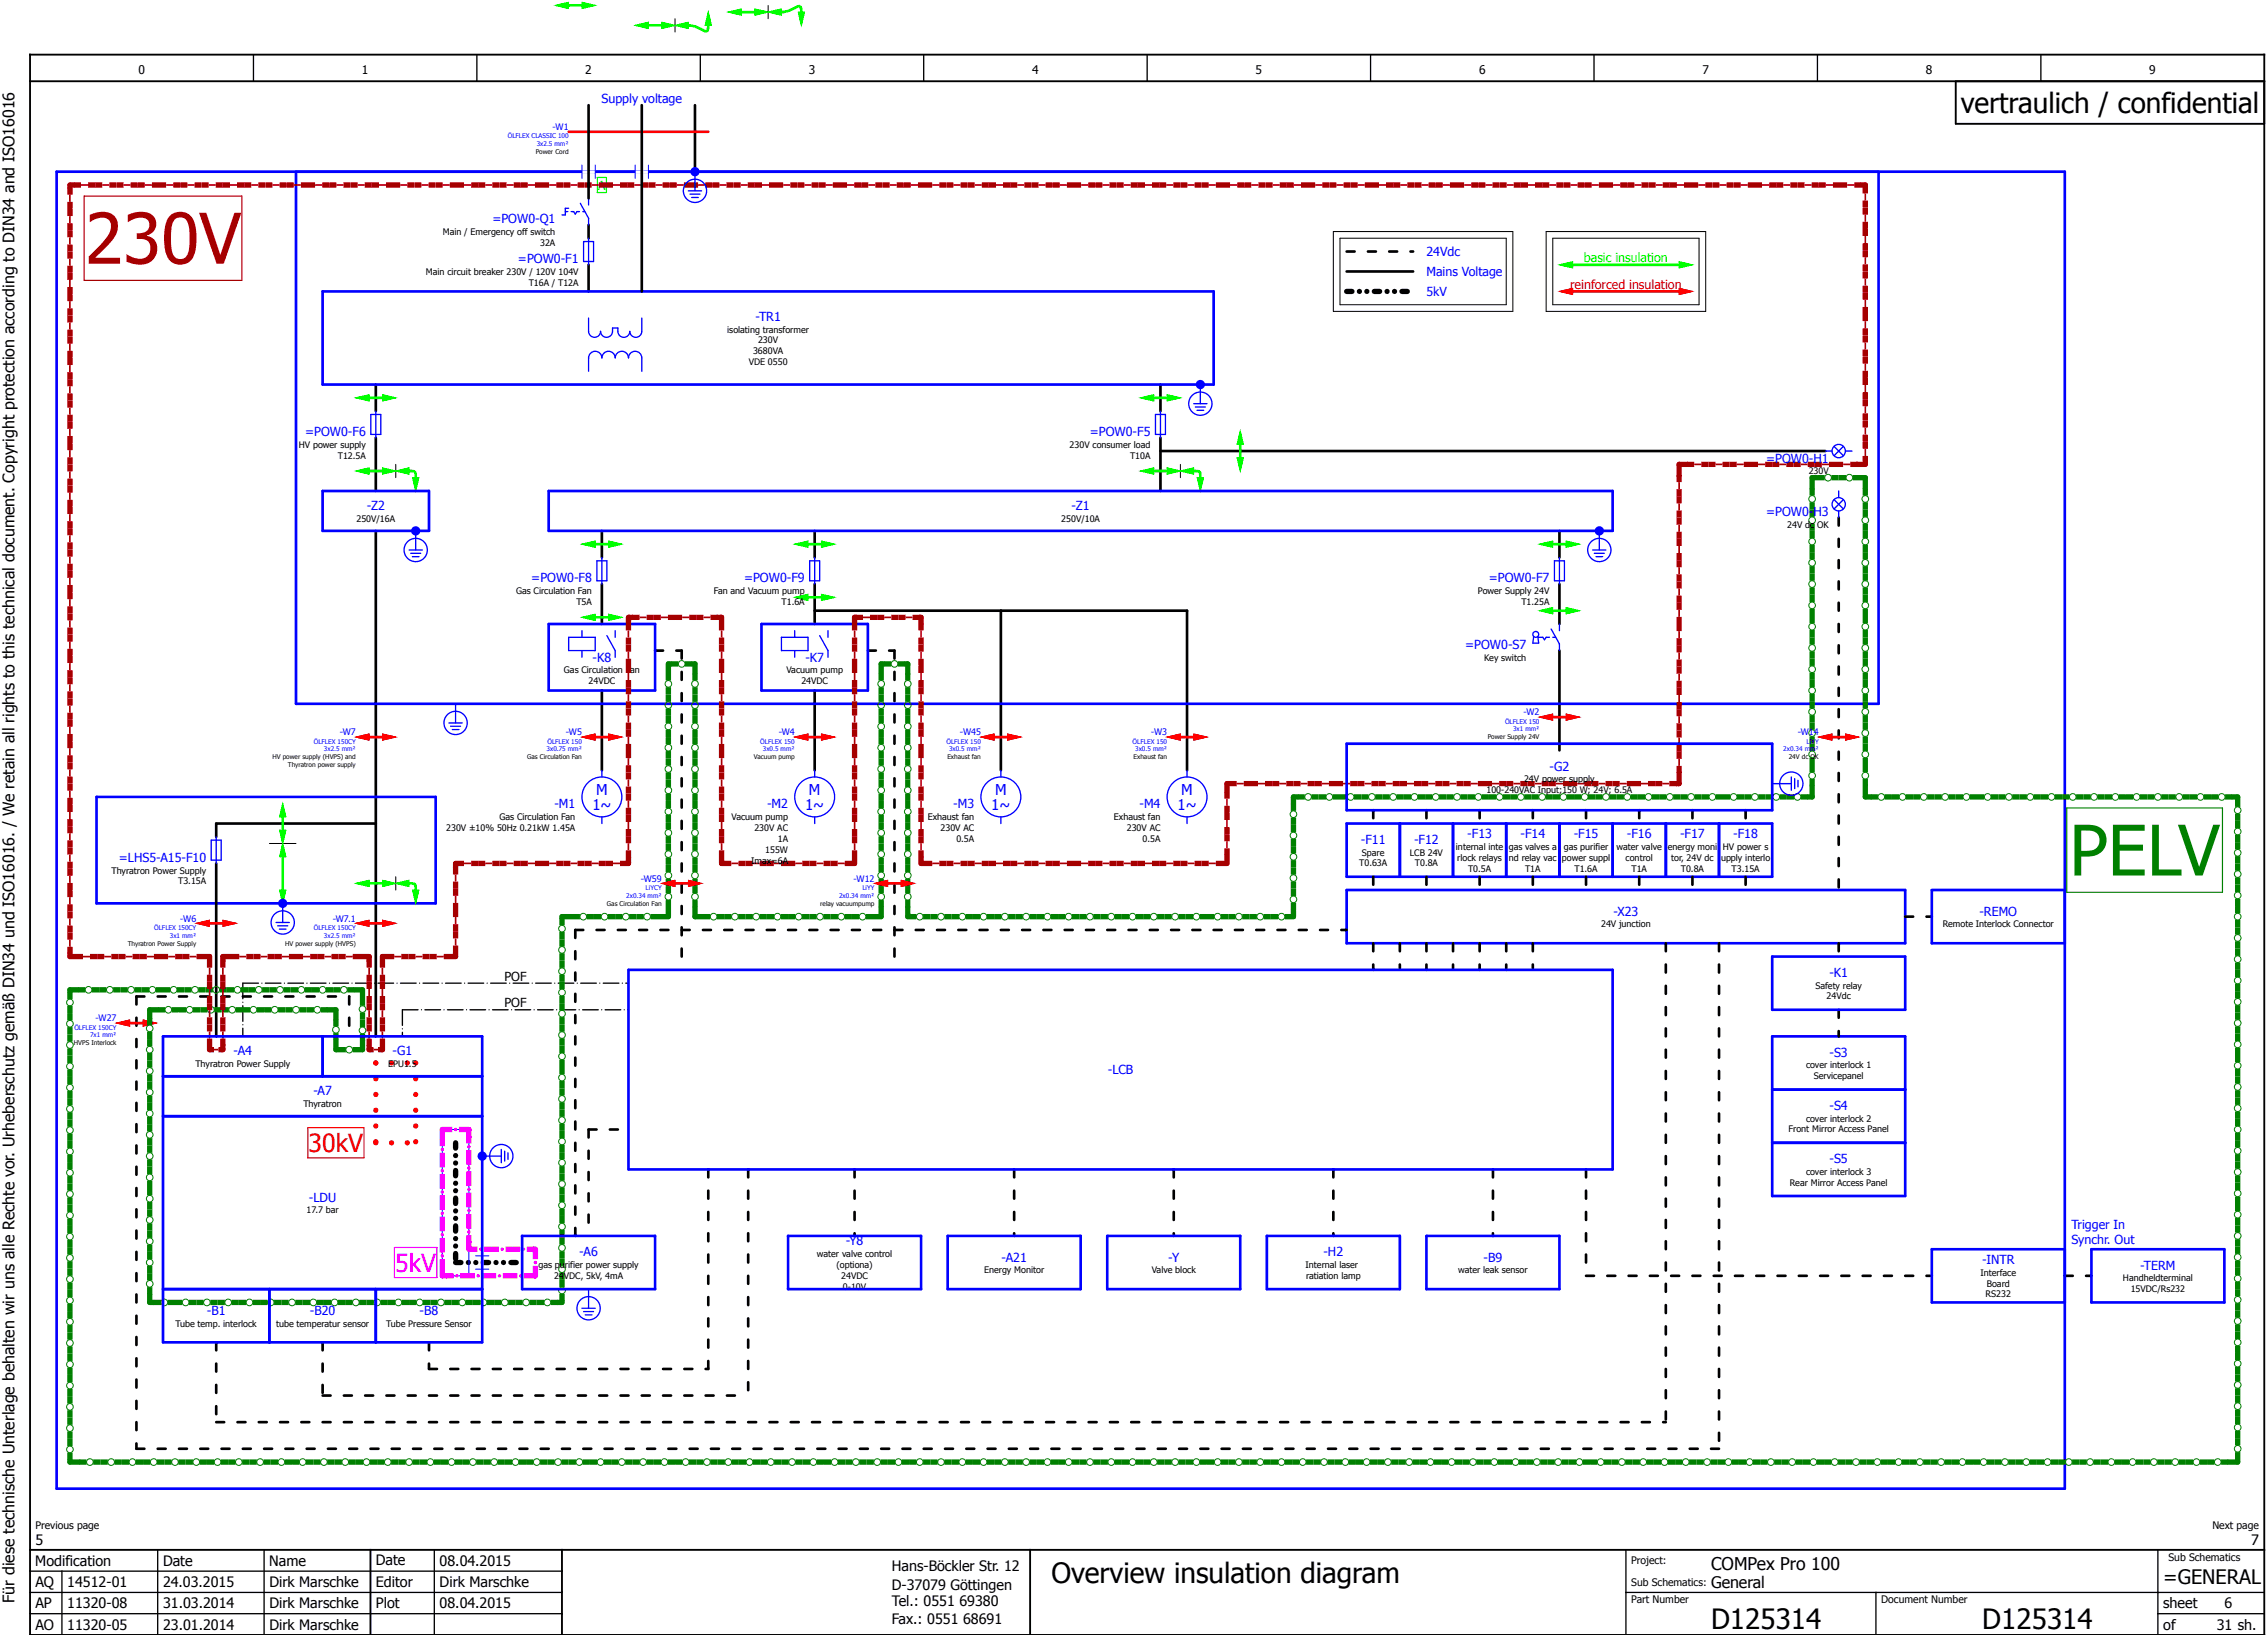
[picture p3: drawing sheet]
<svg xmlns="http://www.w3.org/2000/svg" width="426mm" height="307mm" viewBox="0 0 426 307" stroke-linecap="round" stroke-linejoin="round" font-family="sans-serif">
<defs><g id="words">
<text font-size="13.1" fill="#a50000" x="16" y="49.5">230V</text>
<text font-size="13.1" fill="#008000" x="389" y="164.5">PELV</text>
<g font-size="5.3">
<text x="368.6" y="21.2">vertraulich / confidential</text>
<text x="197.6" y="297.5">Overview insulation diagram</text>
<text x="321.6" y="306.2">D125314</text>
<text x="372.6" y="306.2">D125314</text>
</g>
<text font-size="4.7" fill="#f00" x="58" y="216.5">30kV</text>
<text font-size="4.7" fill="#f0f" x="74.3" y="239">5kV</text>
<text font-size="3.7" x="406.6" y="297.6">=GENERAL</text>
<text font-size="3.3" x="321.6" y="295">COMPex Pro 100</text>
<g font-size="3">
<text x="321.6" y="298.4">General</text>
<text x="2.7" y="301.3" transform="rotate(-90 2.7 301.3)">Für diese technische Unterlage behalten wir uns alle Rechte vor. Urheberschutz gemäß DIN34 und ISO16016. / We retain all rights to this technical document. Copyright protection according to DIN34 and ISO16016</text>
</g>
<g font-size="2.8" fill="#00f">
<text x="112.1" y="149.4">M</text>
<text x="152.1" y="149.4">M</text>
<text x="187.1" y="149.4">M</text>
<text x="222.1" y="149.4">M</text>
<text x="111.4" y="152.2">1~</text>
<text x="151.4" y="152.2">1~</text>
<text x="186.4" y="152.2">1~</text>
<text x="221.4" y="152.2">1~</text>
</g>
<g font-size="2.7">
<text x="6.6" y="290.3">5</text>
<text x="423.2" y="290.3">7</text>
<text x="6.6" y="294.2">Modification</text>
<text x="6.6" y="298.3">AQ</text>
<text x="12.6" y="298.3">14512-01</text>
<text x="30.6" y="294.3">Date</text>
<text x="30.6" y="298.3">24.03.2015</text>
<text x="50.6" y="294.3">Name</text>
<text x="50.6" y="298.3">Dirk Marschke</text>
<text x="70.6" y="298.3">Editor</text>
<text x="70.7" y="294.2">Date</text>
<text x="82.6" y="298.3">Dirk Marschke</text>
<text x="82.6" y="294.3">08.04.2015</text>
<text x="167.6" y="295.3">Hans-Böckler Str. 12</text>
<text x="167.6" y="298.8">D-37079 Göttingen</text>
<text x="6.6" y="302.3">AP</text>
<text x="12.6" y="302.3">11320-08</text>
<text x="30.6" y="302.3">31.03.2014</text>
<text x="50.6" y="302.3">Dirk Marschke</text>
<text x="70.6" y="302.3">Plot</text>
<text x="82.6" y="302.3">08.04.2015</text>
<text x="167.6" y="301.8">Tel.: 0551 69380</text>
<text x="167.6" y="305.3">Fax.: 0551 68691</text>
<text x="406.6" y="302.3">sheet</text>
<text x="418.2" y="302.3">6</text>
<text x="6.6" y="306.3">AO</text>
<text x="12.6" y="306.3">11320-05</text>
<text x="30.6" y="306.3">23.01.2014</text>
<text x="50.6" y="306.3">Dirk Marschke</text>
<text x="406.6" y="306.3">of</text>
<text x="416.7" y="306.3">31 sh.</text>
</g>
<g font-size="2.3">
<text x="26" y="13.8">0</text>
<text x="68" y="13.8">1</text>
<text x="110" y="13.8">2</text>
<text x="152" y="13.8">3</text>
<text x="194" y="13.8">4</text>
<text x="236" y="13.8">5</text>
<text x="278" y="13.8">6</text>
<text x="320" y="13.8">7</text>
<text x="362" y="13.8">8</text>
<text x="404" y="13.8">9</text>
<text x="94.8" y="184.3">POF</text>
<text x="94.8" y="189.3">POF</text>
</g>
<g font-size="2.3" fill="#00f">
<text x="113.1" y="19.3">Supply voltage</text>
<text x="92.6" y="41.9">=POW0-Q1</text>
<text x="97.4" y="49.4">=POW0-F1</text>
<text x="268.1" y="48.1">24Vdc</text>
<text x="268.1" y="51.9">Mains Voltage</text>
<text x="268.1" y="55.6">5kV</text>
<text x="142" y="60.3">-TR1</text>
<text x="57.4" y="81.9">=POW0-F6</text>
<text x="204.9" y="81.9">=POW0-F5</text>
<text x="332" y="86.9">=POW0-H1</text>
<text x="68.9" y="95.9">-Z2</text>
<text x="201.4" y="95.9">-Z1</text>
<text x="332" y="96.9">=POW0-H3</text>
<text x="99.9" y="109.4">=POW0-F8</text>
<text x="139.9" y="109.4">=POW0-F9</text>
<text x="279.9" y="109.4">=POW0-F7</text>
<text x="111.4" y="124.4">-K8</text>
<text x="151.4" y="124.4">-K7</text>
<text x="275.4" y="121.9">=POW0-S7</text>
<text x="291.3" y="144.8">-G2</text>
<text x="104.2" y="151.9">-M1</text>
<text x="144.2" y="151.9">-M2</text>
<text x="179.2" y="151.9">-M3</text>
<text x="214.2" y="151.9">-M4</text>
<text x="22.3" y="161.9">=LHS5-A15-F10</text>
<text x="255.8" y="158.6">-F11</text>
<text x="265.8" y="158.6">-F12</text>
<text x="275.8" y="157.6">-F13</text>
<text x="285.8" y="157.6">-F14</text>
<text x="295.8" y="157.6">-F15</text>
<text x="305.8" y="157.6">-F16</text>
<text x="315.8" y="157.6">-F17</text>
<text x="325.8" y="157.6">-F18</text>
<text x="303.3" y="172.1">-X23</text>
<text x="372.1" y="172.1">-REMO</text>
<text x="343.9" y="183.6">-K1</text>
<text x="43.9" y="198.4">-A4</text>
<text x="73.8" y="198.4">-G1</text>
<text x="208.3" y="201.9">-LCB</text>
<text x="343.9" y="198.6">-S3</text>
<text x="58.9" y="205.9">-A7</text>
<text x="343.9" y="208.6">-S4</text>
<text x="343.9" y="218.6">-S5</text>
<text x="58.1" y="225.9">-LDU</text>
<text x="389.4" y="231">Trigger In</text>
<text x="389.4" y="233.8">Synchr. Out</text>
<text x="108.9" y="236.1">-A6</text>
<text x="159" y="234">-Y8</text>
<text x="188.3" y="237.1">-A21</text>
<text x="219.6" y="237.1">-Y</text>
<text x="248.8" y="236.1">-H2</text>
<text x="278.9" y="237.1">-B9</text>
<text x="372.6" y="237.6">-INTR</text>
<text x="402.3" y="238.6">-TERM</text>
<text x="38.9" y="247.1">-B1</text>
<text x="58.2" y="247.1">-B20</text>
<text x="78.9" y="247.1">-B8</text>
</g>
<g font-size="2.3" fill="#0f0">
<text x="112.4" y="35.6">A</text>
<text x="297.8" y="49.3">basic insulation</text>
</g>
<text font-size="2.3" fill="#f00" x="295.2" y="54.3">reinforced insulation</text>
<g font-size="2">
<text x="6.6" y="287.3">Previous page</text>
<text x="415.9" y="287.3">Next page</text>
<text x="306.6" y="294">Project:</text>
<text x="407.6" y="293.3">Sub Schematics</text>
<text x="306.6" y="298">Sub Schematics:</text>
<text x="306.6" y="301.3">Part Number</text>
<text x="353.6" y="301.3">Document Number</text>
</g>
<g font-size="1.7" fill="#00f">
<text x="103.9" y="24.4">-W1</text>
<text x="286.4" y="134.4">-W2</text>
<text x="63.9" y="138.2">-W7</text>
<text x="106.4" y="138.2">-W5</text>
<text x="146.4" y="138.2">-W4</text>
<text x="180.5" y="138.2">-W45</text>
<text x="216.4" y="138.2">-W3</text>
<text x="338" y="138.2">-W14</text>
<text x="120.5" y="165.7">-W59</text>
<text x="160.5" y="165.7">-W12</text>
<text x="33.9" y="173.2">-W6</text>
<text x="62.6" y="173.2">-W7.1</text>
<text x="18" y="191.9">-W27</text>
</g>
<g font-size="1.7">
<text x="83.2" y="44.2">Main / Emergency off switch</text>
<text x="101.5" y="46.2">32A</text>
<text x="80.1" y="51.7">Main circuit breaker 230V / 120V 104V</text>
<text x="99.4" y="53.7">T16A / T12A</text>
<text x="136.7" y="62.5">isolating transformer</text>
<text x="142.5" y="64.5">230V</text>
<text x="140.7" y="68.6">VDE 0550</text>
<text x="141.6" y="66.6">3680VA</text>
<text x="56.2" y="84.2">HV power supply</text>
<text x="63.5" y="86.2">T12.5A</text>
<text x="201.1" y="84.2">230V consumer load</text>
<text x="212.4" y="86.2">T10A</text>
<text x="340" y="89.2">230V</text>
<text x="67" y="98">250V/16A</text>
<text x="199.5" y="98">250V/10A</text>
<text x="336" y="99.2">24V dc OK</text>
<text x="97" y="111.7">Gas Circulation Fan</text>
<text x="108.4" y="113.7">T5A</text>
<text x="134.2" y="111.7">Fan and Vacuum pump</text>
<text x="146.9" y="113.7">T1.6A</text>
<text x="277.8" y="111.7">Power Supply 24V</text>
<text x="286" y="113.7">T1.25A</text>
<text x="279" y="124.2">Key switch</text>
<text x="106" y="126.6">Gas Circulation Fan</text>
<text x="110.6" y="128.6">24VDC</text>
<text x="147.8" y="126.6">Vacuum pump</text>
<text x="150.6" y="128.6">24VDC</text>
<text x="279.4" y="149.1">100-240VAC Input;150 W; 24V; 6.5A</text>
<text x="286.5" y="147">24V power supply</text>
<text x="93.9" y="154.2">Gas Circulation Fan</text>
<text x="137.5" y="154.2">Vacuum pump</text>
<text x="174.4" y="154.2">Exhaust fan</text>
<text x="209.4" y="154.2">Exhaust fan</text>
<text x="83.9" y="156.2">230V ±10% 50Hz 0.21kW 1.45A</text>
<text x="141.8" y="156.2">230V AC</text>
<text x="143.9" y="160.3">155W</text>
<text x="146.2" y="158.2">1A</text>
<text x="176.8" y="156.2">230V AC</text>
<text x="179.8" y="158.2">0.5A</text>
<text x="211.8" y="156.2">230V AC</text>
<text x="214.8" y="158.2">0.5A</text>
<text x="256" y="160.8">Spare</text>
<text x="265" y="160.8">LCB 24V</text>
<text x="273.7" y="159.8">internal inte</text>
<text x="273.9" y="161.8">rlock relays</text>
<text x="283.6" y="159.8">gas valves a</text>
<text x="283.6" y="161.8">nd relay vac</text>
<text x="293.6" y="161.8">power suppl</text>
<text x="293.9" y="159.8">gas purifier</text>
<text x="303.9" y="159.8">water valve</text>
<text x="305.6" y="161.8">control</text>
<text x="313.5" y="159.8">energy moni</text>
<text x="314.2" y="161.8">tor, 24V dc</text>
<text x="323.5" y="161.8">upply interlo</text>
<text x="323.9" y="159.8">HV power s</text>
<text x="20.9" y="164.2">Thyratron Power Supply</text>
<text x="33.5" y="166.2">T3.15A</text>
<text x="141.2" y="162.3">Imax=6A</text>
<text x="255.5" y="162.8">T0.63A</text>
<text x="266" y="162.8">T0.8A</text>
<text x="276" y="163.8">T0.5A</text>
<text x="286.7" y="163.8">T1A</text>
<text x="296" y="163.8">T1.6A</text>
<text x="306.7" y="163.8">T1A</text>
<text x="316" y="163.8">T0.8A</text>
<text x="325.5" y="163.8">T3.15A</text>
<text x="301" y="174.3">24V junction</text>
<text x="365.2" y="174.3">Remote Interlock Connector</text>
<text x="341.3" y="185.8">Safety relay</text>
<text x="343.4" y="187.8">24Vdc</text>
<text x="36.7" y="200.5">Thyratron Power Supply</text>
<text x="73" y="200.5">EPU1.5</text>
<text x="339.5" y="200.8">cover interlock 1</text>
<text x="341" y="202.8">Servicepanel</text>
<text x="57" y="208">Thyratron</text>
<text x="336.2" y="212.8">Front Mirror Access Panel</text>
<text x="339.5" y="210.8">cover interlock 2</text>
<text x="339.5" y="220.8">cover interlock 3</text>
<text x="336.5" y="222.8">Rear Mirror Access Panel</text>
<text x="57.6" y="228">17.7 bar</text>
<text x="101.2" y="238.3">gas purifier power supply</text>
<text x="153.6" y="236.2">water valve control</text>
<text x="157.2" y="238.3">(optiona)</text>
<text x="185" y="239.3">Energy Monitor</text>
<text x="216.5" y="239.3">Valve block</text>
<text x="245.4" y="238.3">Internal laser</text>
<text x="274.1" y="239.3">water leak sensor</text>
<text x="372.3" y="239.8">Interface</text>
<text x="104.2" y="240.3">24VDC, 5kV, 4mA</text>
<text x="158.1" y="240.3">24VDC</text>
<text x="158.5" y="242.4">0-10V</text>
<text x="245.5" y="240.3">ratiation lamp</text>
<text x="373.3" y="243.8">RS232</text>
<text x="373.5" y="241.8">Board</text>
<text x="399.1" y="240.8">Handheldterminal</text>
<text x="400.5" y="242.8">15VDC/Rs232</text>
<text x="33" y="249.3">Tube temp. interlock</text>
<text x="51.9" y="249.3">tube temperatur sensor</text>
<text x="72.6" y="249.3">Tube Pressure Sensor</text>
</g>
<g font-size="1.2" fill="#00f">
<text x="95.5" y="26">ÖLFLEX CLASSIC 100</text>
<text x="100.9" y="27.5">3x2.5 mm²</text>
<text x="282.9" y="136">ÖLFLEX 150</text>
<text x="284.4" y="137.5">3x1 mm²</text>
<text x="59" y="139.7">ÖLFLEX 150CY</text>
<text x="60.9" y="141.2">3x2.5 mm²</text>
<text x="102.8" y="141.2">3x0.75 mm²</text>
<text x="102.9" y="139.7">ÖLFLEX 150</text>
<text x="142.9" y="139.7">ÖLFLEX 150</text>
<text x="143.4" y="141.2">3x0.5 mm²</text>
<text x="177.9" y="139.7">ÖLFLEX 150</text>
<text x="178.4" y="141.2">3x0.5 mm²</text>
<text x="212.9" y="139.7">ÖLFLEX 150</text>
<text x="213.4" y="141.2">3x0.5 mm²</text>
<text x="335.2" y="141.2">2x0.34 mm²</text>
<text x="339.6" y="139.7">LiYY</text>
<text x="121.4" y="167.2">LiYCY</text>
<text x="162.1" y="167.2">LiYY</text>
<text x="117.7" y="168.7">2x0.34 mm²</text>
<text x="157.7" y="168.7">2x0.34 mm²</text>
<text x="29" y="174.7">ÖLFLEX 150CY</text>
<text x="31.9" y="176.2">3x1 mm²</text>
<text x="59" y="174.7">ÖLFLEX 150CY</text>
<text x="60.9" y="176.2">3x2.5 mm²</text>
<text x="14" y="193.5">ÖLFLEX 150CY</text>
<text x="16.9" y="195">7x1 mm²</text>
</g>
<g font-size="1.2">
<text x="100.7" y="28.9">Power Cord</text>
<text x="51.2" y="142.7">HV power supply (HVPS) and</text>
<text x="99.1" y="142.7">Gas Circulation Fan</text>
<text x="141.7" y="142.7">Vacuum pump</text>
<text x="178.1" y="142.7">Exhaust fan</text>
<text x="213.1" y="142.7">Exhaust fan</text>
<text x="279.7" y="138.9">Power Supply 24V</text>
<text x="336.3" y="142.7">24V dc OK</text>
<text x="54.1" y="144.2">Thyratron power supply</text>
<text x="114.1" y="170.2">Gas Circulation Fan</text>
<text x="154.2" y="170.2">relay vacuumpump</text>
<text x="24" y="177.7">Thyratron Power Supply</text>
<text x="53.6" y="177.7">HV power supply (HVPS)</text>
<text x="13.9" y="196.4">HVPS Interlock</text>
</g>
</g></defs>
<g fill="none" stroke="#000" stroke-width=".25">
<path d="M47.6 10.3v5M89.6 10.3v5M131.6 10.3v5M173.6 10.3v5M215.6 10.3v5M257.6 10.3v5M299.6 10.3v5M341.6 10.3v5M383.6 10.3v5M5.6 299.3h100M5.6 295.3h100M11.6 295.3v12"/>
<path d="M29.6 291.3v16M49.6 291.3v16M81.6 291.3v16M305.6 299.3h120M305.6 291.3v16M352.6 299.3v8M405.6 291.3v16M5.6 303.3h100M405.6 303.3h20"/>
</g>
<path d="M5.6 15.3h420M5.6 10.3h420v297h-420zM367.6 15.3v8h58M5.6 291.3h420M69.6 291.3v16M105.6 291.3v16M193.6 291.3v16" fill="none" stroke="#000" stroke-width=".35"/>
<g fill="none" stroke="#000" stroke-width=".5">
<path d="M130.6 19.8v12.5M110.6 42.3v2.5M110.6 49.8v5M253.1 51h12.5M70.6 72.3v5M218.1 72.3v5M70.6 82.3v10M70.6 99.8v95M113.1 99.8v5M153.1 99.8v5M218.1 82.3v10M218.1 84.8h125"/>
<path d="M293.1 99.8v5M113.1 109.8v7.5M153.1 109.8v7.5M153.1 114.8h70v30M188.1 114.8v30M293.1 109.8v7.5M113.1 129.8v15M153.1 129.8v15M293.1 122.3v18.7M70.6 154.8h-30v2.5M40.6 162.3v32.5"/>
</g>
<g fill="none" stroke="#00f" stroke-width=".5">
<path d="M10.6 32.3h377.5v247.5h-377.5zM55.6 32.3v100h297.5v-100M103.1 117.3h20v12.5h-20zM143.1 117.3h20v12.5h-20zM18.1 149.8h63.8v20h-63.8zM253.1 154.8h80v10h-80zM263.1 154.8v10M273.1 154.8v10M283.1 154.8v10M293.1 154.8v10M303.1 154.8v10M313.1 154.8v10"/>
<path d="M323.1 154.8v10M253.1 167.3h105v10h-105zM333.1 179.8h25v10h-25zM333.1 194.8h25v30h-25zM333.1 204.8h25M333.1 214.8h25"/>
</g>
<path d="M110.6 59.8v2.5a1.13 1.13 0 0 0 1.2 1.1 1.13 1.13 0 0 0 1.1-1.1 1.13 1.13 0 0 0 1.1 1.1 1.13 1.13 0 0 0 1.1-1.1v-.7h1a1.26 1.26 0 0 0 1.5 1.7 1.13 1.13 0 0 0 .8-1 1.13 1.13 0 0 0 1.1 1.1 1.13 1.13 0 0 0 1.1-1.1v-2.5M110.6 69.8v-2.5a1.25 1.25 0 0 1 1.3-1.3 1.25 1.25 0 0 1 1.2 1.3 1.25 1.25 0 0 1 1.3-1.3 1.25 1.25 0 0 1 1.2 1.3 1.25 1.25 0 0 1 1.3-1.3 1.25 1.25 0 0 1 1.2 1.3 1.25 1.25 0 0 1 1.3-1.3 1.25 1.25 0 0 1 1.2 1.3v2.5M106.9 119.8h5v2.5h-5zM109.4 118.5v1.3M114.1 119.5l1.5 2.8v1.2M115.6 118.5v1.3M146.9 119.8h5v2.5h-5zM149.4 118.5v1.3M154.1 119.5l1.5 2.8v1.2M155.6 118.5v1.3M109.4 122.3v1.2M149.4 122.3v1.2" fill="none" stroke="#00f" stroke-width=".25"/>
<g fill="none" stroke="#000" stroke-width=".5" stroke-dasharray="1.5 2.5">
<path d="M253.1 47.3h12.5M345.6 97.3v70M123.1 122.3h5M128.1 122.3v60M163.1 122.3h5M168.1 122.3v60M258.1 152.3v2.5M268.1 152.3v2.5M278.1 152.3v2.5M288.1 152.3v2.5M298.1 152.3v2.5M308.1 152.3v2.5"/>
<path d="M318.1 152.3v2.5M328.1 152.3v2.5M258.1 164.8v2.5M258.1 177.3v5M263.1 177.3v5M268.1 164.8v2.5M268.1 177.3v5M273.1 177.3v5M278.1 164.8v2.5M278.1 177.3v5M283.1 177.3v5M288.1 164.8v2.5"/>
<path d="M288.1 177.3v5M298.1 164.8v2.5M308.1 164.8v2.5M313.1 177.3v90M318.1 164.8v2.5M323.1 177.3v95M328.1 164.8v2.5M345.6 177.3v2.5M358.1 172.3h5M25.6 187.3h40M25.6 187.3v85M65.6 187.3v7.5"/>
<path d="M345.6 189.8v5M110.6 212.3h7.5M110.6 212.3v20M133.1 219.8v37.5M140.6 219.8v42.5M160.6 219.8v12.5M190.6 219.8v12.5M220.6 219.8v12.5M250.6 219.8v12.5M280.6 219.8v12.5M298.1 219.8v20M298.1 239.8h65"/>
<path d="M388.1 239.8h5M40.6 252.3v15M60.6 252.3v10M80.6 252.3v5M80.6 257.3h52.5M25.6 272.3h297.5M40.6 267.3h272.5M60.6 262.3h80"/>
</g>
<path d="M45.6 184.8v10M45.6 184.8h72.5M75.6 189.8v5M75.6 189.8h42.5" fill="none" stroke="#000" stroke-width=".25" stroke-dasharray="2.9 .6 0 .6"/>
<path d="M253.1 54.8h12.5M85.6 237.3h12.5" fill="none" stroke="#000" stroke-width="1" stroke-dasharray="1 1.4 0 1.4 0 1.4"/>
<circle cx="40.6" cy="252.3" r=".25" fill="#000" stroke-dasharray="1.5 2.5"/>
<path d="M126.9 3.5v2.5M144.4 1v2.5M250.6 43.5h33.8v15h-33.8zM251.9 44.8h31.2v12.5h-31.2zM290.6 43.5h30v15h-30zM291.9 44.8h27.5v12.5h-27.5zM74.4 87.3v2.5M221.9 87.3v2.5M50.6 158.5h5M74.4 164.8v2.5" fill="none" stroke="#000" stroke-width=".19"/>
<g fill="#0f0" stroke="#0f0" stroke-width=".19">
<path d="M293.1 49.8l2.5-.6v1.1z"/>
<path d="M315.7 49.2l2.4 .6-2.4 .5z"/>
<path d="M52.6 156h1.1l-.6 2.5z"/>
<path d="M53.1 151l.6 2.5h-1.1z"/>
<path d="M52.6 167.3h1.1l-.6 2.5z"/>
<path d="M53.1 158.5l.6 2.5h-1.1z"/>
<path d="M66.9 74.8l2.5-.6v1.1z"/>
<path d="M71.9 74.2l2.5 .6-2.5 .5z"/>
<path d="M214.4 74.8l2.5-.6v1.1z"/>
<path d="M219.4 74.2l2.5 .6-2.5 .5z"/>
<path d="M232.6 86h1.1l-.6 2.5z"/>
<path d="M233.1 81l.6 2.5h-1.1z"/>
<path d="M109.4 102.3l2.5-.6v1.1z"/>
<path d="M114.4 101.7l2.5 .6-2.5 .5z"/>
<path d="M149.4 102.3l2.5-.6v1.1z"/>
<path d="M154.4 101.7l2.5 .6-2.5 .5z"/>
<path d="M149.4 112.3l2.5-.6v1.1z"/>
<path d="M154.4 111.7l2.5 .6-2.5 .5z"/>
<path d="M109.4 116l2.5-.6v1.2z"/>
<path d="M114.4 115.4l2.5 .6-2.5 .6z"/>
<path d="M289.4 102.3l2.5-.6v1.1z"/>
<path d="M294.4 101.7l2.5 .6-2.5 .5z"/>
<path d="M289.4 114.8l2.5-.6v1.1z"/>
<path d="M294.4 114.2l2.5 .6-2.5 .5z"/>
<path d="M104.4 1l2.5-.6v1.2z"/>
<path d="M109.4 .4l2.5 .6-2.5 .6z"/>
<path d="M136.9 2.3l2.5-.6v1.1z"/>
<path d="M141.9 1.7l2.5 .6-2.5 .5z"/>
<path d="M144.4 2.3l2.5-.6v1.1z"/>
<path d="M150.1 2.3h1.1l-.6 2.5z"/>
<path d="M66.9 88.5l2.5-.6v1.2z"/>
<path d="M71.9 87.9l2.5 .6-2.5 .6z"/>
<path d="M74.4 88.5l2.5-.6v1.2z"/>
<path d="M77.6 89.8h1.1l-.6 2.5z"/>
<path d="M214.4 88.5l2.5-.6v1.2z"/>
<path d="M219.4 87.9l2.5 .6-2.5 .6z"/>
<path d="M221.9 88.5l2.5-.6v1.2z"/>
<path d="M225.1 89.8h1.1l-.6 2.5z"/>
<path d="M66.9 166l2.5-.6v1.2z"/>
<path d="M71.9 165.4l2.5 .6-2.5 .6z"/>
<path d="M74.4 166l2.5-.6v1.2z"/>
<path d="M77.6 167.3h1.1l-.6 2.5z"/>
<path d="M119.4 4.8l2.5-.6v1.1z"/>
<path d="M124.4 4.2l2.5 .6-2.5 .5z"/>
<path d="M126.9 4.8l2.5-.6v1.1z"/>
<path d="M133.1 2.3l.6 2.4h-1.1z"/>
</g>
<g fill="none" stroke="#0f0" stroke-width=".19">
<path d="M104.4 1l2.5-.6v1.2zM109.4 .4l2.5 .6-2.5 .6zM119.4 4.8l2.5-.6v1.1zM124.4 4.2l5 1.1v-1.1l-5 1.1zM133.1 2.3l.6 2.4h-1.1zM136.9 2.3l2.5-.6v1.1zM141.9 1.7l5 1.1v-1.1l-5 1.1zM150.1 2.3h1.1l-.6 2.5zM293.1 49.8l2.5-.6v1.1zM315.7 49.2l2.4 .6-2.4 .5zM66.9 74.8l2.5-.6v1.1zM71.9 74.2l2.5 .6-2.5 .5z"/>
<path d="M214.4 74.8l2.5-.6v1.1zM219.4 74.2l2.5 .6-2.5 .5zM66.9 88.5l2.5-.6v1.2zM71.9 87.9v1.2l5-1.2v1.2zM77.6 89.8h1.1l-.6 2.5zM214.4 88.5l2.5-.6v1.2zM219.4 87.9v1.2l5-1.2v1.2zM225.1 89.8h1.1l-.6 2.5zM232.6 86h1.1l-.6 2.5zM233.1 81l.6 2.5h-1.1zM109.4 102.3l2.5-.6v1.1zM109.4 116l2.5-.6v1.2z"/>
<path d="M114.4 101.7l2.5 .6-2.5 .5zM114.4 115.4l2.5 .6-2.5 .6zM149.4 102.3l2.5-.6v1.1zM149.4 112.3l2.5-.6v1.1zM154.4 101.7l2.5 .6-2.5 .5zM154.4 111.7l2.5 .6-2.5 .5zM289.4 102.3l2.5-.6v1.1zM289.4 114.8l2.5-.6v1.1zM294.4 101.7l2.5 .6-2.5 .5zM294.4 114.2l2.5 .6-2.5 .5zM52.6 156h1.1l-1.1 5h1.1zM53.1 151l.6 2.5h-1.1z"/>
<path d="M52.6 167.3h1.1l-.6 2.5zM66.9 166l2.5-.6v1.2zM71.9 165.4v1.2l5-1.2v1.2zM77.6 167.3h1.1l-.6 2.5z"/>
</g>
<g fill="none" stroke="#0f0" stroke-width=".5">
<path d="M106.6 1h3M121.6 4.8h3M133.1 4.5a1.2 1.2 0 0 1-.4 1.4l-.7-.3a5.3 5.3 0 0 0-2.9-.8M139.1 2.3h3M146.6 2.3a6 6 0 0 0 3.3-1.1h.3a1.2 1.2 0 0 1 .4 1.3M295.4 49.8h20.5M69.1 74.8h3M216.6 74.8h3M69.1 88.5h3M76.6 88.5a1.76 1.76 0 0 1 1.5 .3v1.2M216.6 88.5h3M224.1 88.5a1.76 1.76 0 0 1 1.5 .3v1.2"/>
<path d="M233.1 83.3v3M111.6 102.3h3M111.6 116h3M151.6 102.3h3M151.6 112.3h3M291.6 102.3h3M291.6 114.8h3M53.1 153.3v3M53.1 160.8v6.7M69.1 166h3M76.6 166a1.76 1.76 0 0 1 1.5 .3v1.2"/>
</g>
<g fill="#f00" stroke="#f00" stroke-width=".19">
<path d="M293.1 54.8l2.5-.6v1.1z"/>
<path d="M315.7 54.2l2.4 .6-2.4 .5z"/>
<path d="M149.4 138.5l2.5-.6v1.2z"/>
<path d="M154.4 137.9l2.5 .6-2.5 .6z"/>
<path d="M109.4 138.5l2.5-.6v1.2z"/>
<path d="M114.4 137.9l2.5 .6-2.5 .6z"/>
<path d="M184.4 138.5l2.5-.6v1.2z"/>
<path d="M189.4 137.9l2.5 .6-2.5 .6z"/>
<path d="M289.4 134.8l2.5-.6v1.1z"/>
<path d="M294.4 134.2l2.5 .6-2.5 .5z"/>
<path d="M66.9 138.5l2.5-.6v1.2z"/>
<path d="M71.9 137.9l2.5 .6-2.5 .6z"/>
<path d="M219.4 138.5l2.5-.6v1.2z"/>
<path d="M224.4 137.9l2.5 .6-2.5 .6z"/>
<path d="M341.9 138.5l2.5-.6v1.2z"/>
<path d="M346.9 137.9l2.5 .6-2.5 .6z"/>
<path d="M36.9 173.5l2.5-.6v1.2z"/>
<path d="M41.9 172.9l2.5 .6-2.5 .6z"/>
<path d="M66.9 173.5l2.5-.6v1.2z"/>
<path d="M71.9 172.9l2.5 .6-2.5 .6z"/>
<path d="M21.9 192.3l2.5-.6v1.1z"/>
<path d="M26.9 191.7l2.5 .6-2.5 .5z"/>
</g>
<g fill="none" stroke="#f00" stroke-width=".19">
<path d="M293.1 54.8l2.5-.6v1.1zM315.7 54.2l2.4 .6-2.4 .5zM66.9 138.5l2.5-.6v1.2zM71.9 137.9l2.5 .6-2.5 .6zM109.4 138.5l2.5-.6v1.2zM114.4 137.9l2.5 .6-2.5 .6zM149.4 138.5l2.5-.6v1.2zM154.4 137.9l2.5 .6-2.5 .6zM184.4 138.5l2.5-.6v1.2zM189.4 137.9l2.5 .6-2.5 .6zM219.4 138.5l2.5-.6v1.2zM224.4 137.9l2.5 .6-2.5 .6z"/>
<path d="M289.4 134.8l2.5-.6v1.1zM294.4 134.2l2.5 .6-2.5 .5zM341.9 138.5l2.5-.6v1.2zM346.9 137.9l2.5 .6-2.5 .6zM36.9 173.5l2.5-.6v1.2zM41.9 172.9l2.5 .6-2.5 .6zM66.9 173.5l2.5-.6v1.2zM71.9 172.9l2.5 .6-2.5 .6zM21.9 192.3l2.5-.6v1.1zM26.9 191.7l2.5 .6-2.5 .5z"/>
</g>
<path d="M106.9 24.8h26.2M295.4 54.8h20.5M69.1 138.5h3M111.6 138.5h3M151.6 138.5h3M186.6 138.5h3M221.6 138.5h3M291.6 134.8h3M344.1 138.5h3M39.1 173.5h3M69.1 173.5h3M24.1 192.3h3" fill="none" stroke="#f00" stroke-width=".5"/>
<path d="M112.3 33.4h1.7v2.8h-1.7z" fill="none" stroke="#0f0" stroke-width=".22"/>
<g fill="#00f">
<circle cx="130.6" cy="32.3" r=".88"/>
<circle cx="78.1" cy="99.8" r=".87"/>
<circle cx="225.6" cy="72.3" r=".88"/>
<circle cx="300.6" cy="99.8" r=".88"/>
<circle cx="53.1" cy="169.8" r=".88"/>
<circle cx="90.6" cy="217.3" r=".87"/>
</g>
<path d="M109.4 32.3h2.5M119.4 32.3h2.5M90.6 236v2.5" fill="none" stroke="#fff" stroke-width=".5"/>
<path d="M109.4 31v2.5M111.9 31v2.5M119.4 31v2.5M121.9 31v2.5M83.1 212.3h5v27.5h-5zM89.4 236h2.5M89.4 238.5h2.5" fill="none" stroke="#00f" stroke-width=".19"/>
<path d="M85.6 214.8v22.5" fill="none" stroke="#000" stroke-width="1" stroke-dasharray="1 1.4 0 1.4 0 1.4"/>
<g fill="none" stroke="#008000" stroke-width="1">
<path d="M341.6 89.8h-1v2M349.6 89.8h1v2M126.1 124.8h-.5v1.7M130.1 124.8h.5v1.7M166.1 124.8h-.5v1.7M170.1 124.8h.5v1.7M243.9 149.8h-.8v1.2M340.6 147.8v2h-.7M350.6 147.8v2h1M419.6 149.8h1v.5M107.6 172.3h-2v.2M125.6 170.5v1.8h-2"/>
<path d="M130.6 170.5v1.8h1.5M165.6 170.5v1.8h-1.5M170.6 170.5v1.8h.3M243.1 171v1.3h-.2M14.6 186h-1.5v.4M29.6 189.8h-1.5v1.5M61.6 189.8h1.5v1.7M63.1 195.5v1.8h.5M66.6 186h1.5v1.6M68.1 195.6v1.7h-.5M28.1 243.3v1.5h.8M105.6 244.5v.3h-.7"/>
<path d="M13.1 274.4v.4h1.8M420.6 274.3v.5h-1.7"/>
</g>
<g fill="none" stroke="#008000" stroke-width="1" stroke-linecap="butt">
<path d="M340.6 91.8v1.3M340.6 94.4v2.7M340.6 98.4v2.7M341.6 89.8h1.4M344.3 89.8h2.7M348.3 89.8h1.3M350.6 91.8v1.3M350.6 94.4v2.7M350.6 98.4v2.7M340.6 102.4v2.7M340.6 106.4v2.7M340.6 110.4v2.7"/>
<path d="M340.6 114.4v2.7M340.6 118.4v2.7M350.6 102.4v2.7M350.6 106.4v2.7M350.6 110.4v2.7M350.6 114.4v2.7M350.6 118.4v2.7M125.6 126.5v1.4M125.6 129.1v2.8M125.6 133.1v2.8M125.6 137.1v2.8M126.1 124.8h1.4"/>
<path d="M128.8 124.8h1.3M130.6 126.5v1.4M130.6 129.1v2.8M130.6 133.1v2.8M130.6 137.1v2.8M165.6 126.5v1.4M165.6 129.1v2.8M165.6 133.1v2.8M165.6 137.1v2.8M166.1 124.8h1.4M168.8 124.8h1.3M170.6 126.5v1.4"/>
<path d="M170.6 129.1v2.8M170.6 133.1v2.8M170.6 137.1v2.8M340.6 122.4v2.7M340.6 126.4v2.7M340.6 130.4v2.7M340.6 134.4v2.7M340.6 138.4v2.7M350.6 122.4v2.7M350.6 126.4v2.7M350.6 130.4v2.7M350.6 134.4v2.7"/>
<path d="M350.6 138.4v2.7M125.6 141.1v2.8M125.6 145.1v2.8M125.6 149.1v2.8M125.6 153.1v2.8M125.6 157.1v2.8M130.6 141.1v2.8M130.6 145.1v2.8M130.6 149.1v2.8M130.6 153.1v2.8M130.6 157.1v2.8M165.6 141.1v2.8"/>
<path d="M165.6 145.1v2.8M165.6 149.1v2.8M165.6 153.1v2.8M165.6 157.1v2.8M170.6 141.1v2.8M170.6 145.1v2.8M170.6 149.1v2.8M170.6 153.1v2.8M170.6 157.1v2.8M243.1 151v1.4M243.1 153.6v2.8M243.1 157.6v2.8"/>
<path d="M243.9 149.8h1.4M246.5 149.8h2.8M250.5 149.8h2.8M254.5 149.8h2.8M258.5 149.8h2.8M262.5 149.8h2.8M266.5 149.8h2.8M270.5 149.8h2.8M274.5 149.8h2.8M278.5 149.8h2.8M282.5 149.8h2.8M286.5 149.8h2.8"/>
<path d="M290.5 149.8h2.8M294.5 149.8h2.8M298.5 149.8h2.8M302.5 149.8h2.8M306.5 149.8h2.8M310.5 149.8h2.8M314.5 149.8h2.8M318.5 149.8h2.8M322.5 149.8h2.8M326.5 149.8h2.8M330.5 149.8h2.8M334.5 149.8h2.8"/>
<path d="M338.5 149.8h1.4M340.6 142.4v2.7M340.6 146.4v1.4M350.6 142.4v2.7M350.6 146.4v1.4M351.6 149.8h1.4M354.3 149.8h2.7M358.3 149.8h2.7M362.3 149.8h2.7M366.3 149.8h2.7M370.3 149.8h2.7M374.3 149.8h2.7"/>
<path d="M378.3 149.8h2.7M382.3 149.8h2.7M386.3 149.8h2.7M390.3 149.8h2.7M394.3 149.8h2.7M398.3 149.8h2.7M402.3 149.8h2.7M406.3 149.8h2.7M410.3 149.8h2.7M414.3 149.8h2.7M418.3 149.8h1.3M420.6 150.3v1.3"/>
<path d="M420.6 152.9v2.7M420.6 156.9v2.7M105.6 172.5v1.4M105.6 175.1v2.8M105.6 179.1v2.8M107.6 172.3h1.4M110.3 172.3h2.7M114.3 172.3h2.7M118.3 172.3h2.7M122.3 172.3h1.3M125.6 161.1v2.8M125.6 165.1v2.8"/>
<path d="M125.6 169.1v1.4M130.6 161.1v2.8M130.6 165.1v2.8M130.6 169.1v1.4M132.1 172.3h1.4M134.8 172.3h2.7M138.8 172.3h2.7M142.8 172.3h2.7M146.8 172.3h2.7M150.8 172.3h2.7M154.8 172.3h2.7M158.8 172.3h2.7"/>
<path d="M162.8 172.3h1.3M165.6 161.1v2.8M165.6 165.1v2.8M165.6 169.1v1.4M170.6 161.1v2.8M170.6 165.1v2.8M170.6 169.1v1.4M170.9 172.3h1.4M173.5 172.3h2.8M177.5 172.3h2.8M181.5 172.3h2.8M185.5 172.3h2.8"/>
<path d="M189.5 172.3h2.8M193.5 172.3h2.8M197.5 172.3h2.8M201.5 172.3h2.8M205.5 172.3h2.8M209.5 172.3h2.8M213.5 172.3h2.8M217.5 172.3h2.8M221.5 172.3h2.8M225.5 172.3h2.8M229.5 172.3h2.8M233.5 172.3h2.8"/>
<path d="M237.5 172.3h2.8M241.5 172.3h1.4M243.1 161.6v2.8M243.1 165.6v2.8M243.1 169.6v1.4M420.6 160.9v2.7M420.6 164.9v2.7M420.6 168.9v2.7M420.6 172.9v2.7M420.6 176.9v2.7M13.1 186.4v1.4M13.1 189v2.8"/>
<path d="M13.1 193v2.8M13.1 197v2.8M14.6 186h1.4M17.3 186h2.7M21.3 186h2.7M25.3 186h2.7M28.1 191.3v1.3M28.1 193.9v2.7M28.1 197.9v2.7M29.3 186h2.7M29.6 189.8h1.4M32.3 189.8h2.7"/>
<path d="M33.3 186h2.7M36.3 189.8h2.7M37.3 186h2.7M40.3 189.8h2.7M41.3 186h2.7M44.3 189.8h2.7M45.3 186h2.7M48.3 189.8h2.7M49.3 186h2.7M52.3 189.8h2.7M53.3 186h2.7M56.3 189.8h2.7"/>
<path d="M57.3 186h2.7M60.3 189.8h1.3M61.3 186h2.7M63.1 191.5v1.4M63.1 194.1v1.4M63.6 197.3h1.4M65.3 186h1.3M66.3 197.3h1.3M68.1 187.6v1.4M68.1 190.3v2.7M68.1 194.3v1.3M105.6 183.1v2.8"/>
<path d="M105.6 187.1v2.8M105.6 191.1v2.8M105.6 195.1v2.8M105.6 199.1v2.8M420.6 180.9v2.7M420.6 184.9v2.7M420.6 188.9v2.7M420.6 192.9v2.7M420.6 196.9v2.7M13.1 201v2.8M13.1 205v2.8M13.1 209v2.8"/>
<path d="M13.1 213v2.8M13.1 217v2.8M28.1 201.9v2.7M28.1 205.9v2.7M28.1 209.9v2.7M28.1 213.9v2.7M28.1 217.9v2.7M105.6 203.1v2.8M105.6 207.1v2.8M105.6 211.1v2.8M105.6 215.1v2.8M105.6 219.1v2.8"/>
<path d="M420.6 200.9v2.7M420.6 204.9v2.7M420.6 208.9v2.7M420.6 212.9v2.7M420.6 216.9v2.7M13.1 221v2.8M13.1 225v2.8M13.1 229v2.8M13.1 233v2.8M13.1 237v2.8M28.1 221.9v2.7M28.1 225.9v2.7"/>
<path d="M28.1 229.9v2.7M28.1 233.9v2.7M28.1 237.9v2.7M105.6 223.1v2.8M105.6 227.1v2.8M105.6 231.1v2.8M105.6 235.1v2.8M105.6 239.1v2.8M420.6 220.9v2.7M420.6 224.9v2.7M420.6 228.9v2.7M420.6 232.9v2.7"/>
<path d="M420.6 236.9v2.7M13.1 241v2.8M13.1 245v2.8M13.1 249v2.8M13.1 253v2.8M13.1 257v2.8M28.1 241.9v1.4M28.9 244.8h1.4M31.5 244.8h2.8M35.5 244.8h2.8M39.5 244.8h2.8M43.5 244.8h2.8"/>
<path d="M47.5 244.8h2.8M51.5 244.8h2.8M55.5 244.8h2.8M59.5 244.8h2.8M63.5 244.8h2.8M67.5 244.8h2.8M71.5 244.8h2.8M75.5 244.8h2.8M79.5 244.8h2.8M83.5 244.8h2.8M87.5 244.8h2.8M91.5 244.8h2.8"/>
<path d="M95.5 244.8h2.8M99.5 244.8h2.8M103.5 244.8h1.4M105.6 243.1v1.4M420.6 240.9v2.7M420.6 244.9v2.7M420.6 248.9v2.7M420.6 252.9v2.7M420.6 256.9v2.7M13.1 261v2.8M13.1 265v2.8M13.1 269v2.8"/>
<path d="M13.1 273v1.4M14.9 274.8h1.4M17.5 274.8h2.8M21.5 274.8h2.8M25.5 274.8h2.8M29.5 274.8h2.8M33.5 274.8h2.8M37.5 274.8h2.8M41.5 274.8h2.8M45.5 274.8h2.8M49.5 274.8h2.8M53.5 274.8h2.8"/>
<path d="M57.5 274.8h2.8M61.5 274.8h2.8M65.5 274.8h2.8M69.5 274.8h2.8M73.5 274.8h2.8M77.5 274.8h2.8M81.5 274.8h2.8M85.5 274.8h2.8M89.5 274.8h2.8M93.5 274.8h2.8M97.5 274.8h2.8M101.5 274.8h2.8"/>
<path d="M105.5 274.8h2.8M109.5 274.8h2.8M113.5 274.8h2.8M117.5 274.8h2.8M121.5 274.8h2.8M125.5 274.8h2.8M129.5 274.8h2.8M133.5 274.8h2.8M137.5 274.8h2.8M141.5 274.8h2.8M145.5 274.8h2.8M149.5 274.8h2.8"/>
<path d="M153.5 274.8h2.8M157.5 274.8h2.8M161.5 274.8h2.8M165.5 274.8h2.8M169.5 274.8h2.8M173.5 274.8h2.8M177.5 274.8h2.8M181.5 274.8h2.8M185.5 274.8h2.8M189.5 274.8h2.8M193.5 274.8h2.8M197.5 274.8h2.8"/>
<path d="M201.5 274.8h2.8M205.5 274.8h2.8M209.5 274.8h2.8M213.5 274.8h2.8M217.5 274.8h2.8M221.5 274.8h2.8M225.5 274.8h2.8M229.5 274.8h2.8M233.5 274.8h2.8M237.5 274.8h2.8M241.5 274.8h2.8M245.5 274.8h2.8"/>
<path d="M249.5 274.8h2.8M253.5 274.8h2.8M257.5 274.8h2.8M261.5 274.8h2.8M265.5 274.8h2.8M269.5 274.8h2.8M273.5 274.8h2.8M277.5 274.8h2.8M281.5 274.8h2.8M285.5 274.8h2.8M289.5 274.8h2.8M293.5 274.8h2.8"/>
<path d="M297.5 274.8h2.8M301.5 274.8h2.8M305.5 274.8h2.8M309.5 274.8h2.8M313.5 274.8h2.8M317.5 274.8h2.8M321.5 274.8h2.8M325.5 274.8h2.8M329.5 274.8h2.8M333.5 274.8h2.8M337.5 274.8h2.8M341.5 274.8h2.8"/>
<path d="M345.5 274.8h2.8M349.5 274.8h2.8M353.5 274.8h2.8M357.5 274.8h2.8M361.5 274.8h2.8M365.5 274.8h2.8M369.5 274.8h2.8M373.5 274.8h2.8M377.5 274.8h2.8M381.5 274.8h2.8M385.5 274.8h2.8M389.5 274.8h2.8"/>
<path d="M393.5 274.8h2.8M397.5 274.8h2.8M401.5 274.8h2.8M405.5 274.8h2.8M409.5 274.8h2.8M413.5 274.8h2.8M417.5 274.8h1.4M420.6 260.9v2.7M420.6 264.9v2.7M420.6 268.9v2.7M420.6 272.9v1.4"/>
</g>
<g fill="none" stroke="#008000" stroke-width=".19">
<circle cx="340.6" cy="93.8" r=".63"/>
<circle cx="340.6" cy="97.8" r=".63"/>
<circle cx="343.6" cy="89.8" r=".63"/>
<circle cx="347.6" cy="89.8" r=".63"/>
<circle cx="350.6" cy="93.8" r=".63"/>
<circle cx="350.6" cy="97.8" r=".62"/>
<circle cx="340.6" cy="105.8" r=".63"/>
<circle cx="340.6" cy="113.8" r=".63"/>
<circle cx="340.6" cy="117.8" r=".63"/>
<circle cx="340.6" cy="109.8" r=".63"/>
<circle cx="340.6" cy="101.8" r=".63"/>
<circle cx="350.6" cy="105.8" r=".63"/>
<circle cx="350.6" cy="113.8" r=".63"/>
<circle cx="350.6" cy="117.8" r=".62"/>
<circle cx="350.6" cy="109.8" r=".62"/>
<circle cx="350.6" cy="101.8" r=".62"/>
<circle cx="125.6" cy="128.5" r=".63"/>
<circle cx="125.6" cy="132.5" r=".62"/>
<circle cx="125.6" cy="136.5" r=".62"/>
<circle cx="128.1" cy="124.8" r=".63"/>
<circle cx="130.6" cy="128.5" r=".63"/>
<circle cx="130.6" cy="132.5" r=".62"/>
<circle cx="130.6" cy="136.5" r=".62"/>
<circle cx="165.6" cy="128.5" r=".63"/>
<circle cx="165.6" cy="132.5" r=".63"/>
<circle cx="165.6" cy="136.5" r=".63"/>
<circle cx="168.1" cy="124.8" r=".63"/>
<circle cx="170.6" cy="128.5" r=".63"/>
<circle cx="170.6" cy="132.5" r=".62"/>
<circle cx="170.6" cy="136.5" r=".62"/>
<circle cx="340.6" cy="133.8" r=".63"/>
<circle cx="340.6" cy="125.8" r=".63"/>
<circle cx="340.6" cy="137.8" r=".63"/>
<circle cx="340.6" cy="121.8" r=".63"/>
<circle cx="340.6" cy="129.8" r=".63"/>
<circle cx="350.6" cy="133.8" r=".63"/>
<circle cx="350.6" cy="125.8" r=".62"/>
<circle cx="350.6" cy="137.8" r=".62"/>
<circle cx="350.6" cy="121.8" r=".62"/>
<circle cx="350.6" cy="129.8" r=".62"/>
<circle cx="125.6" cy="148.5" r=".63"/>
<circle cx="125.6" cy="140.5" r=".62"/>
<circle cx="125.6" cy="152.5" r=".62"/>
<circle cx="125.6" cy="156.5" r=".62"/>
<circle cx="125.6" cy="144.5" r=".62"/>
<circle cx="130.6" cy="148.5" r=".63"/>
<circle cx="130.6" cy="140.5" r=".62"/>
<circle cx="130.6" cy="152.5" r=".62"/>
<circle cx="130.6" cy="156.5" r=".62"/>
<circle cx="130.6" cy="144.5" r=".62"/>
<circle cx="165.6" cy="148.5" r=".63"/>
<circle cx="165.6" cy="140.5" r=".63"/>
<circle cx="165.6" cy="152.5" r=".63"/>
<circle cx="165.6" cy="144.5" r=".63"/>
<circle cx="165.6" cy="156.5" r=".63"/>
<circle cx="170.6" cy="148.5" r=".63"/>
<circle cx="170.6" cy="152.5" r=".62"/>
<circle cx="170.6" cy="140.5" r=".62"/>
<circle cx="170.6" cy="156.5" r=".62"/>
<circle cx="170.6" cy="144.5" r=".62"/>
<circle cx="243.1" cy="153" r=".63"/>
<circle cx="243.1" cy="157" r=".63"/>
<circle cx="245.9" cy="149.8" r=".62"/>
<circle cx="249.9" cy="149.8" r=".63"/>
<circle cx="253.9" cy="149.8" r=".62"/>
<circle cx="257.9" cy="149.8" r=".63"/>
<circle cx="261.9" cy="149.8" r=".63"/>
<circle cx="265.9" cy="149.8" r=".62"/>
<circle cx="269.9" cy="149.8" r=".63"/>
<circle cx="273.9" cy="149.8" r=".62"/>
<circle cx="277.9" cy="149.8" r=".63"/>
<circle cx="281.9" cy="149.8" r=".63"/>
<circle cx="285.9" cy="149.8" r=".63"/>
<circle cx="289.9" cy="149.8" r=".63"/>
<circle cx="293.9" cy="149.8" r=".62"/>
<circle cx="297.9" cy="149.8" r=".63"/>
<circle cx="301.9" cy="149.8" r=".63"/>
<circle cx="305.9" cy="149.8" r=".63"/>
<circle cx="309.9" cy="149.8" r=".63"/>
<circle cx="313.9" cy="149.8" r=".62"/>
<circle cx="317.9" cy="149.8" r=".63"/>
<circle cx="321.9" cy="149.8" r=".62"/>
<circle cx="325.9" cy="149.8" r=".63"/>
<circle cx="329.9" cy="149.8" r=".63"/>
<circle cx="333.9" cy="149.8" r=".63"/>
<circle cx="337.9" cy="149.8" r=".63"/>
<circle cx="340.6" cy="141.8" r=".63"/>
<circle cx="340.6" cy="145.8" r=".63"/>
<circle cx="350.6" cy="141.8" r=".63"/>
<circle cx="350.6" cy="145.8" r=".62"/>
<circle cx="353.6" cy="149.8" r=".62"/>
<circle cx="357.6" cy="149.8" r=".63"/>
<circle cx="361.6" cy="149.8" r=".63"/>
<circle cx="365.6" cy="149.8" r=".62"/>
<circle cx="369.6" cy="149.8" r=".62"/>
<circle cx="373.6" cy="149.8" r=".62"/>
<circle cx="377.6" cy="149.8" r=".62"/>
<circle cx="381.6" cy="149.8" r=".62"/>
<circle cx="385.6" cy="149.8" r=".63"/>
<circle cx="389.6" cy="149.8" r=".63"/>
<circle cx="393.6" cy="149.8" r=".62"/>
<circle cx="397.6" cy="149.8" r=".62"/>
<circle cx="401.6" cy="149.8" r=".62"/>
<circle cx="405.6" cy="149.8" r=".62"/>
<circle cx="409.6" cy="149.8" r=".62"/>
<circle cx="413.6" cy="149.8" r=".63"/>
<circle cx="417.6" cy="149.8" r=".63"/>
<circle cx="420.6" cy="152.3" r=".62"/>
<circle cx="420.6" cy="156.3" r=".62"/>
<circle cx="105.6" cy="174.5" r=".62"/>
<circle cx="105.6" cy="178.5" r=".62"/>
<circle cx="109.6" cy="172.3" r=".63"/>
<circle cx="113.6" cy="172.3" r=".62"/>
<circle cx="117.6" cy="172.3" r=".63"/>
<circle cx="121.6" cy="172.3" r=".63"/>
<circle cx="125.6" cy="168.5" r=".63"/>
<circle cx="125.6" cy="160.5" r=".62"/>
<circle cx="125.6" cy="164.5" r=".62"/>
<circle cx="130.6" cy="168.5" r=".63"/>
<circle cx="130.6" cy="160.5" r=".62"/>
<circle cx="130.6" cy="164.5" r=".62"/>
<circle cx="134.1" cy="172.3" r=".63"/>
<circle cx="138.1" cy="172.3" r=".62"/>
<circle cx="142.1" cy="172.3" r=".63"/>
<circle cx="146.1" cy="172.3" r=".62"/>
<circle cx="150.1" cy="172.3" r=".63"/>
<circle cx="154.1" cy="172.3" r=".63"/>
<circle cx="158.1" cy="172.3" r=".63"/>
<circle cx="162.1" cy="172.3" r=".63"/>
<circle cx="165.6" cy="168.5" r=".63"/>
<circle cx="165.6" cy="160.5" r=".63"/>
<circle cx="165.6" cy="164.5" r=".63"/>
<circle cx="170.6" cy="168.5" r=".63"/>
<circle cx="170.6" cy="160.5" r=".62"/>
<circle cx="170.6" cy="164.5" r=".62"/>
<circle cx="172.9" cy="172.3" r=".62"/>
<circle cx="176.9" cy="172.3" r=".63"/>
<circle cx="180.9" cy="172.3" r=".62"/>
<circle cx="184.9" cy="172.3" r=".63"/>
<circle cx="188.9" cy="172.3" r=".63"/>
<circle cx="192.9" cy="172.3" r=".63"/>
<circle cx="196.9" cy="172.3" r=".63"/>
<circle cx="200.9" cy="172.3" r=".62"/>
<circle cx="204.9" cy="172.3" r=".63"/>
<circle cx="208.9" cy="172.3" r=".62"/>
<circle cx="212.9" cy="172.3" r=".63"/>
<circle cx="216.9" cy="172.3" r=".63"/>
<circle cx="220.9" cy="172.3" r=".62"/>
<circle cx="224.9" cy="172.3" r=".63"/>
<circle cx="228.9" cy="172.3" r=".62"/>
<circle cx="232.9" cy="172.3" r=".63"/>
<circle cx="236.9" cy="172.3" r=".62"/>
<circle cx="240.9" cy="172.3" r=".63"/>
<circle cx="243.1" cy="161" r=".63"/>
<circle cx="243.1" cy="165" r=".63"/>
<circle cx="243.1" cy="169" r=".63"/>
<circle cx="420.6" cy="160.3" r=".62"/>
<circle cx="420.6" cy="164.3" r=".62"/>
<circle cx="420.6" cy="172.3" r=".62"/>
<circle cx="420.6" cy="176.3" r=".62"/>
<circle cx="420.6" cy="168.3" r=".62"/>
<circle cx="13.1" cy="192.4" r=".63"/>
<circle cx="13.1" cy="196.4" r=".63"/>
<circle cx="13.1" cy="188.4" r=".63"/>
<circle cx="16.6" cy="186" r=".63"/>
<circle cx="20.6" cy="186" r=".63"/>
<circle cx="24.6" cy="186" r=".63"/>
<circle cx="28.1" cy="197.3" r=".63"/>
<circle cx="28.1" cy="193.3" r=".63"/>
<circle cx="28.6" cy="186" r=".63"/>
<circle cx="31.6" cy="189.8" r=".63"/>
<circle cx="32.6" cy="186" r=".63"/>
<circle cx="35.6" cy="189.8" r=".63"/>
<circle cx="36.6" cy="186" r=".63"/>
<circle cx="39.6" cy="189.8" r=".63"/>
<circle cx="40.6" cy="186" r=".62"/>
<circle cx="43.6" cy="189.8" r=".63"/>
<circle cx="44.6" cy="186" r=".63"/>
<circle cx="47.6" cy="189.8" r=".63"/>
<circle cx="48.6" cy="186" r=".62"/>
<circle cx="51.6" cy="189.8" r=".63"/>
<circle cx="52.6" cy="186" r=".63"/>
<circle cx="55.6" cy="189.8" r=".63"/>
<circle cx="56.6" cy="186" r=".63"/>
<circle cx="59.6" cy="189.8" r=".63"/>
<circle cx="60.6" cy="186" r=".62"/>
<circle cx="63.1" cy="193.5" r=".63"/>
<circle cx="64.6" cy="186" r=".63"/>
<circle cx="65.6" cy="197.3" r=".63"/>
<circle cx="68.1" cy="189.6" r=".63"/>
<circle cx="68.1" cy="193.6" r=".63"/>
<circle cx="105.6" cy="190.5" r=".63"/>
<circle cx="105.6" cy="182.5" r=".63"/>
<circle cx="105.6" cy="194.5" r=".62"/>
<circle cx="105.6" cy="186.5" r=".62"/>
<circle cx="105.6" cy="198.5" r=".62"/>
<circle cx="420.6" cy="180.3" r=".62"/>
<circle cx="420.6" cy="184.3" r=".62"/>
<circle cx="420.6" cy="192.3" r=".62"/>
<circle cx="420.6" cy="196.3" r=".62"/>
<circle cx="420.6" cy="188.3" r=".62"/>
<circle cx="13.1" cy="212.4" r=".63"/>
<circle cx="13.1" cy="216.4" r=".63"/>
<circle cx="13.1" cy="204.4" r=".63"/>
<circle cx="13.1" cy="200.4" r=".63"/>
<circle cx="13.1" cy="208.4" r=".63"/>
<circle cx="28.1" cy="205.3" r=".63"/>
<circle cx="28.1" cy="217.3" r=".63"/>
<circle cx="28.1" cy="201.3" r=".63"/>
<circle cx="28.1" cy="209.3" r=".63"/>
<circle cx="28.1" cy="213.3" r=".63"/>
<circle cx="105.6" cy="202.5" r=".63"/>
<circle cx="105.6" cy="210.5" r=".63"/>
<circle cx="105.6" cy="214.5" r=".62"/>
<circle cx="105.6" cy="206.5" r=".62"/>
<circle cx="105.6" cy="218.5" r=".62"/>
<circle cx="420.6" cy="208.3" r=".62"/>
<circle cx="420.6" cy="200.3" r=".62"/>
<circle cx="420.6" cy="212.3" r=".62"/>
<circle cx="420.6" cy="216.3" r=".62"/>
<circle cx="420.6" cy="204.3" r=".62"/>
<circle cx="13.1" cy="220.4" r=".63"/>
<circle cx="13.1" cy="232.4" r=".63"/>
<circle cx="13.1" cy="224.4" r=".63"/>
<circle cx="13.1" cy="228.4" r=".63"/>
<circle cx="13.1" cy="236.4" r=".63"/>
<circle cx="28.1" cy="225.3" r=".63"/>
<circle cx="28.1" cy="237.3" r=".63"/>
<circle cx="28.1" cy="229.3" r=".63"/>
<circle cx="28.1" cy="221.3" r=".63"/>
<circle cx="28.1" cy="233.3" r=".63"/>
<circle cx="105.6" cy="238.5" r=".63"/>
<circle cx="105.6" cy="230.5" r=".63"/>
<circle cx="105.6" cy="222.5" r=".62"/>
<circle cx="105.6" cy="234.5" r=".62"/>
<circle cx="105.6" cy="226.5" r=".62"/>
<circle cx="420.6" cy="236.3" r=".62"/>
<circle cx="420.6" cy="228.3" r=".62"/>
<circle cx="420.6" cy="220.3" r=".62"/>
<circle cx="420.6" cy="232.3" r=".62"/>
<circle cx="420.6" cy="224.3" r=".62"/>
<circle cx="13.1" cy="240.4" r=".63"/>
<circle cx="13.1" cy="244.4" r=".63"/>
<circle cx="13.1" cy="252.4" r=".63"/>
<circle cx="13.1" cy="248.4" r=".63"/>
<circle cx="13.1" cy="256.4" r=".63"/>
<circle cx="28.1" cy="241.3" r=".63"/>
<circle cx="30.9" cy="244.8" r=".63"/>
<circle cx="34.9" cy="244.8" r=".63"/>
<circle cx="38.9" cy="244.8" r=".63"/>
<circle cx="42.9" cy="244.8" r=".62"/>
<circle cx="46.9" cy="244.8" r=".63"/>
<circle cx="50.9" cy="244.8" r=".62"/>
<circle cx="54.9" cy="244.8" r=".63"/>
<circle cx="58.9" cy="244.8" r=".63"/>
<circle cx="62.9" cy="244.8" r=".63"/>
<circle cx="66.9" cy="244.8" r=".63"/>
<circle cx="70.9" cy="244.8" r=".62"/>
<circle cx="74.9" cy="244.8" r=".63"/>
<circle cx="78.9" cy="244.8" r=".62"/>
<circle cx="82.9" cy="244.8" r=".63"/>
<circle cx="86.9" cy="244.8" r=".63"/>
<circle cx="90.9" cy="244.8" r=".62"/>
<circle cx="94.9" cy="244.8" r=".63"/>
<circle cx="98.9" cy="244.8" r=".62"/>
<circle cx="102.9" cy="244.8" r=".63"/>
<circle cx="105.6" cy="242.5" r=".62"/>
<circle cx="420.6" cy="256.3" r=".62"/>
<circle cx="420.6" cy="248.3" r=".62"/>
<circle cx="420.6" cy="240.3" r=".62"/>
<circle cx="420.6" cy="244.3" r=".62"/>
<circle cx="420.6" cy="252.3" r=".62"/>
<circle cx="13.1" cy="268.4" r=".63"/>
<circle cx="13.1" cy="260.4" r=".63"/>
<circle cx="13.1" cy="272.4" r=".63"/>
<circle cx="13.1" cy="264.4" r=".63"/>
<circle cx="16.9" cy="274.8" r=".63"/>
<circle cx="20.9" cy="274.8" r=".63"/>
<circle cx="24.9" cy="274.8" r=".63"/>
<circle cx="28.9" cy="274.8" r=".63"/>
<circle cx="32.9" cy="274.8" r=".63"/>
<circle cx="36.9" cy="274.8" r=".63"/>
<circle cx="40.9" cy="274.8" r=".63"/>
<circle cx="44.9" cy="274.8" r=".63"/>
<circle cx="48.9" cy="274.8" r=".63"/>
<circle cx="52.9" cy="274.8" r=".63"/>
<circle cx="56.9" cy="274.8" r=".63"/>
<circle cx="60.9" cy="274.8" r=".63"/>
<circle cx="64.9" cy="274.8" r=".63"/>
<circle cx="68.9" cy="274.8" r=".63"/>
<circle cx="72.9" cy="274.8" r=".63"/>
<circle cx="76.9" cy="274.8" r=".63"/>
<circle cx="80.9" cy="274.8" r=".63"/>
<circle cx="84.9" cy="274.8" r=".63"/>
<circle cx="88.9" cy="274.8" r=".63"/>
<circle cx="92.9" cy="274.8" r=".63"/>
<circle cx="96.9" cy="274.8" r=".63"/>
<circle cx="100.9" cy="274.8" r=".63"/>
<circle cx="104.9" cy="274.8" r=".63"/>
<circle cx="108.9" cy="274.8" r=".63"/>
<circle cx="112.9" cy="274.8" r=".63"/>
<circle cx="116.9" cy="274.8" r=".63"/>
<circle cx="120.9" cy="274.8" r=".63"/>
<circle cx="124.9" cy="274.8" r=".63"/>
<circle cx="128.9" cy="274.8" r=".63"/>
<circle cx="132.9" cy="274.8" r=".63"/>
<circle cx="136.9" cy="274.8" r=".63"/>
<circle cx="140.9" cy="274.8" r=".63"/>
<circle cx="144.9" cy="274.8" r=".63"/>
<circle cx="148.9" cy="274.8" r=".63"/>
<circle cx="152.9" cy="274.8" r=".63"/>
<circle cx="156.9" cy="274.8" r=".63"/>
<circle cx="160.9" cy="274.8" r=".63"/>
<circle cx="164.9" cy="274.8" r=".63"/>
<circle cx="168.9" cy="274.8" r=".63"/>
<circle cx="172.9" cy="274.8" r=".63"/>
<circle cx="176.9" cy="274.8" r=".63"/>
<circle cx="180.9" cy="274.8" r=".63"/>
<circle cx="184.9" cy="274.8" r=".63"/>
<circle cx="188.9" cy="274.8" r=".63"/>
<circle cx="192.9" cy="274.8" r=".63"/>
<circle cx="196.9" cy="274.8" r=".63"/>
<circle cx="200.9" cy="274.8" r=".63"/>
<circle cx="204.9" cy="274.8" r=".63"/>
<circle cx="208.9" cy="274.8" r=".63"/>
<circle cx="212.9" cy="274.8" r=".63"/>
<circle cx="216.9" cy="274.8" r=".63"/>
<circle cx="220.9" cy="274.8" r=".63"/>
<circle cx="224.9" cy="274.8" r=".63"/>
<circle cx="228.9" cy="274.8" r=".63"/>
<circle cx="232.9" cy="274.8" r=".63"/>
<circle cx="236.9" cy="274.8" r=".63"/>
<circle cx="240.9" cy="274.8" r=".63"/>
<circle cx="244.9" cy="274.8" r=".63"/>
<circle cx="248.9" cy="274.8" r=".63"/>
<circle cx="252.9" cy="274.8" r=".63"/>
<circle cx="256.9" cy="274.8" r=".63"/>
<circle cx="260.9" cy="274.8" r=".63"/>
<circle cx="264.9" cy="274.8" r=".63"/>
<circle cx="268.9" cy="274.8" r=".63"/>
<circle cx="272.9" cy="274.8" r=".63"/>
<circle cx="276.9" cy="274.8" r=".63"/>
<circle cx="280.9" cy="274.8" r=".63"/>
<circle cx="284.9" cy="274.8" r=".63"/>
<circle cx="288.9" cy="274.8" r=".63"/>
<circle cx="292.9" cy="274.8" r=".63"/>
<circle cx="296.9" cy="274.8" r=".63"/>
<circle cx="300.9" cy="274.8" r=".63"/>
<circle cx="304.9" cy="274.8" r=".63"/>
<circle cx="308.9" cy="274.8" r=".63"/>
<circle cx="312.9" cy="274.8" r=".63"/>
<circle cx="316.9" cy="274.8" r=".63"/>
<circle cx="320.9" cy="274.8" r=".63"/>
<circle cx="324.9" cy="274.8" r=".63"/>
<circle cx="328.9" cy="274.8" r=".63"/>
<circle cx="332.9" cy="274.8" r=".63"/>
<circle cx="336.9" cy="274.8" r=".63"/>
<circle cx="340.9" cy="274.8" r=".63"/>
<circle cx="344.9" cy="274.8" r=".63"/>
<circle cx="348.9" cy="274.8" r=".63"/>
<circle cx="352.9" cy="274.8" r=".62"/>
<circle cx="356.9" cy="274.8" r=".62"/>
<circle cx="360.9" cy="274.8" r=".62"/>
<circle cx="364.9" cy="274.8" r=".63"/>
<circle cx="368.9" cy="274.8" r=".63"/>
<circle cx="372.9" cy="274.8" r=".63"/>
<circle cx="376.9" cy="274.8" r=".62"/>
<circle cx="380.9" cy="274.8" r=".62"/>
<circle cx="384.9" cy="274.8" r=".62"/>
<circle cx="388.9" cy="274.8" r=".62"/>
<circle cx="392.9" cy="274.8" r=".63"/>
<circle cx="396.9" cy="274.8" r=".63"/>
<circle cx="400.9" cy="274.8" r=".63"/>
<circle cx="404.9" cy="274.8" r=".62"/>
<circle cx="408.9" cy="274.8" r=".62"/>
<circle cx="412.9" cy="274.8" r=".62"/>
<circle cx="416.9" cy="274.8" r=".62"/>
<circle cx="420.6" cy="260.3" r=".62"/>
<circle cx="420.6" cy="268.3" r=".62"/>
<circle cx="420.6" cy="272.3" r=".62"/>
<circle cx="420.6" cy="264.3" r=".62"/>
</g>
<path d="M388.5 151.8h29.3v15.9h-29.3z" fill="none" stroke="#008000" stroke-width=".22"/>
<path d="M108.1 174.8h145M108.1 174.8v57.5" fill="none" stroke="#000" stroke-width=".5" stroke-dasharray="1.5 2.5"/>
<g fill="none" stroke="#a50000" stroke-width="1">
<path d="M13.9 34.8h-.8v.5M349.9 34.8h.7v.2M317.1 87.3h-1.5v2M350.6 87v.3h-1.5M118.9 116h-.8v1.1M134.9 116h.7v1.1M160.9 116h-.3v1.1M172.9 116h.2v1.1M231.1 147.3h-.5v1.5M315.6 145.3v2h-.5M13.1 179.3v.5h1.2M38.3 179.8h1.1v.7"/>
<path d="M43.6 179.8h-1.7v.7M67.6 179.8h1.8v.7M72.8 179.8h-.9v.7M85.6 179v.8h-.8M85.9 162.3h-.3v.7M118.1 161.1v1.2h-.2M135.6 161.1v1.2h.5M160.6 161.1v1.2h-.5M173.1 161.1v1.2h.8M230.6 160.8v1.5h-.7M39.4 196.5v.8M39.4 197.3h.1"/>
<path d="M41.9 197.3h.1M41.9 196.5v.8M69.4 197.3h.1M69.4 196.5v.8M71.9 197.3h.1M71.9 196.5v.8"/>
</g>
<g fill="none" stroke="#a50000" stroke-width="1" stroke-linecap="butt">
<path d="M13.1 35.3v1.3M13.1 37.9v2.7M13.9 34.8h1.3M16.6 34.8h2.6M20.6 34.8h2.6M24.6 34.8h2.6M28.6 34.8h2.6M32.6 34.8h2.6M36.6 34.8h2.6M40.6 34.8h2.6M44.6 34.8h2.6M48.6 34.8h2.6"/>
<path d="M52.6 34.8h2.6M56.6 34.8h2.6M60.6 34.8h2.6M64.6 34.8h2.6M68.6 34.8h2.6M72.6 34.8h2.6M76.6 34.8h2.6M80.6 34.8h2.6M84.6 34.8h2.6M88.6 34.8h2.6M92.6 34.8h2.6M96.6 34.8h2.6"/>
<path d="M100.6 34.8h2.6M104.6 34.8h2.6M108.6 34.8h2.6M112.6 34.8h2.6M116.6 34.8h2.6M120.6 34.8h2.6M124.6 34.8h2.6M128.6 34.8h2.6M132.6 34.8h2.6M136.6 34.8h2.6M140.6 34.8h2.6M144.6 34.8h2.6"/>
<path d="M148.6 34.8h2.6M152.6 34.8h2.6M156.6 34.8h2.6M160.6 34.8h2.6M164.6 34.8h2.6M168.6 34.8h2.6M172.6 34.8h2.6M176.6 34.8h2.6M180.6 34.8h2.6M184.6 34.8h2.6M188.6 34.8h2.6M192.6 34.8h2.6"/>
<path d="M196.6 34.8h2.6M200.6 34.8h2.6M204.6 34.8h2.6M208.6 34.8h2.6M212.6 34.8h2.6M216.6 34.8h2.6M220.6 34.8h2.6M224.6 34.8h2.6M228.6 34.8h2.6M232.6 34.8h2.6M236.6 34.8h2.6M240.6 34.8h2.6"/>
<path d="M244.6 34.8h2.6M248.6 34.8h2.6M252.6 34.8h2.6M256.6 34.8h2.6M260.6 34.8h2.6M264.6 34.8h2.6M268.6 34.8h2.6M272.6 34.8h2.6M276.6 34.8h2.6M280.6 34.8h2.6M284.6 34.8h2.6M288.6 34.8h2.6"/>
<path d="M292.6 34.8h2.6M296.6 34.8h2.6M300.6 34.8h2.6M304.6 34.8h2.6M308.6 34.8h2.6M312.6 34.8h2.6M316.6 34.8h2.6M320.6 34.8h2.6M324.6 34.8h2.6M328.6 34.8h2.6M332.6 34.8h2.6M336.6 34.8h2.6"/>
<path d="M340.6 34.8h2.6M344.6 34.8h2.6M348.6 34.8h1.3M350.6 35v1.4M350.6 37.7v2.7M13.1 41.9v2.7M13.1 45.9v2.7M13.1 49.9v2.7M13.1 53.9v2.7M13.1 57.9v2.7M350.6 41.7v2.7M350.6 45.7v2.7"/>
<path d="M350.6 49.7v2.7M350.6 53.7v2.7M350.6 57.7v2.7M13.1 61.9v2.7M13.1 65.9v2.7M13.1 69.9v2.7M13.1 73.9v2.7M13.1 77.9v2.7M350.6 61.7v2.7M350.6 65.7v2.7M350.6 69.7v2.7M350.6 73.7v2.7"/>
<path d="M350.6 77.7v2.7M13.1 81.9v2.7M13.1 85.9v2.7M13.1 89.9v2.7M13.1 93.9v2.7M13.1 97.9v2.7M315.6 89.3v1.3M315.6 91.9v2.7M315.6 95.9v2.7M315.6 99.9v2.7M317.1 87.3h1.4M319.8 87.3h2.7"/>
<path d="M323.8 87.3h2.7M327.8 87.3h2.7M331.8 87.3h2.7M335.8 87.3h2.7M339.8 87.3h2.7M343.8 87.3h2.7M347.8 87.3h1.3M350.6 81.7v2.7M350.6 85.7v1.3M13.1 101.9v2.7M13.1 105.9v2.7M13.1 109.9v2.7"/>
<path d="M13.1 113.9v2.7M13.1 117.9v2.7M118.1 117.1v1.4M118.1 119.8v2.7M118.9 116h1.3M121.6 116h2.6M125.6 116h2.6M129.6 116h2.6M133.6 116h1.3M135.6 117.1v1.4M135.6 119.8v2.7M160.6 117.1v1.4"/>
<path d="M160.6 119.8v2.7M160.9 116h1.3M163.6 116h2.6M167.6 116h2.6M171.6 116h1.3M173.1 117.1v1.4M173.1 119.8v2.7M315.6 103.9v2.7M315.6 107.9v2.7M315.6 111.9v2.7M315.6 115.9v2.7M315.6 119.9v2.7"/>
<path d="M13.1 121.9v2.7M13.1 125.9v2.7M13.1 129.9v2.7M13.1 133.9v2.7M13.1 137.9v2.7M118.1 123.8v2.7M118.1 127.8v2.7M118.1 131.8v2.7M118.1 135.8v2.7M118.1 139.8v2.7M135.6 123.8v2.7M135.6 127.8v2.7"/>
<path d="M135.6 131.8v2.7M135.6 135.8v2.7M135.6 139.8v2.7M160.6 123.8v2.7M160.6 127.8v2.7M160.6 131.8v2.7M160.6 135.8v2.7M160.6 139.8v2.7M173.1 123.8v2.7M173.1 127.8v2.7M173.1 131.8v2.7M173.1 135.8v2.7"/>
<path d="M173.1 139.8v2.7M315.6 123.9v2.7M315.6 127.9v2.7M315.6 131.9v2.7M315.6 135.9v2.7M315.6 139.9v2.7M13.1 141.9v2.7M13.1 145.9v2.7M13.1 149.9v2.7M13.1 153.9v2.7M13.1 157.9v2.7M118.1 143.8v2.7"/>
<path d="M118.1 147.8v2.7M118.1 151.8v2.7M118.1 155.8v2.7M118.1 159.8v1.3M135.6 143.8v2.7M135.6 147.8v2.7M135.6 151.8v2.7M135.6 155.8v2.7M135.6 159.8v1.3M160.6 143.8v2.7M160.6 147.8v2.7M160.6 151.8v2.7"/>
<path d="M160.6 155.8v2.7M160.6 159.8v1.3M173.1 143.8v2.7M173.1 147.8v2.7M173.1 151.8v2.7M173.1 155.8v2.7M173.1 159.8v1.3M230.6 148.8v1.3M230.6 151.4v2.7M230.6 155.4v2.7M230.6 159.4v1.4M231.1 147.3h1.4"/>
<path d="M233.8 147.3h2.7M237.8 147.3h2.7M241.8 147.3h2.7M245.8 147.3h2.7M249.8 147.3h2.7M253.8 147.3h2.7M257.8 147.3h2.7M261.8 147.3h2.7M265.8 147.3h2.7M269.8 147.3h2.7M273.8 147.3h2.7M277.8 147.3h2.7"/>
<path d="M281.8 147.3h2.7M285.8 147.3h2.7M289.8 147.3h2.7M293.8 147.3h2.7M297.8 147.3h2.7M301.8 147.3h2.7M305.8 147.3h2.7M309.8 147.3h2.7M313.8 147.3h1.3M315.6 143.9v1.4M13.1 161.9v2.7M13.1 165.9v2.7"/>
<path d="M13.1 169.9v2.7M13.1 173.9v2.7M13.1 177.9v1.4M14.3 179.8h1.3M16.9 179.8h2.7M20.9 179.8h2.7M24.9 179.8h2.7M28.9 179.8h2.7M32.9 179.8h2.7M36.9 179.8h1.4M43.6 179.8h1.4M46.3 179.8h2.7"/>
<path d="M50.3 179.8h2.7M54.3 179.8h2.7M58.3 179.8h2.7M62.3 179.8h2.7M66.3 179.8h1.3M72.8 179.8h1.3M75.4 179.8h2.7M79.4 179.8h2.7M83.4 179.8h1.4M85.6 163v1.4M85.6 165.7v2.7M85.6 169.7v2.7"/>
<path d="M85.6 173.7v2.7M85.6 177.7v1.3M85.9 162.3h1.3M88.6 162.3h2.6M92.6 162.3h2.6M96.6 162.3h2.6M100.6 162.3h2.6M104.6 162.3h2.6M108.6 162.3h2.6M112.6 162.3h2.6M116.6 162.3h1.3M136.1 162.3h1.4"/>
<path d="M138.8 162.3h2.7M142.8 162.3h2.7M146.8 162.3h2.7M150.8 162.3h2.7M154.8 162.3h2.7M158.8 162.3h1.3M173.9 162.3h1.3M176.6 162.3h2.6M180.6 162.3h2.6M184.6 162.3h2.6M188.6 162.3h2.6M192.6 162.3h2.6"/>
<path d="M196.6 162.3h2.6M200.6 162.3h2.6M204.6 162.3h2.6M208.6 162.3h2.6M212.6 162.3h2.6M216.6 162.3h2.6M220.6 162.3h2.6M224.6 162.3h2.6M228.6 162.3h1.3M39.4 180.5v1.4M39.4 183.2v2.7M39.4 187.2v2.7"/>
<path d="M39.4 191.2v2.7M39.4 195.2v1.3M39.4 197.3h.8M41.1 197.3h.8M41.9 180.5v1.4M41.9 183.2v2.7M41.9 187.2v2.7M41.9 191.2v2.7M41.9 195.2v1.3M69.4 180.5v1.4M69.4 183.2v2.7M69.4 187.2v2.7"/>
<path d="M69.4 191.2v2.7M69.4 195.2v1.3M69.4 197.3h.8M71.1 197.3h.8M71.9 180.5v1.4M71.9 183.2v2.7M71.9 187.2v2.7M71.9 191.2v2.7M71.9 195.2v1.3"/>
</g>
<g fill="none" stroke="#a50000" stroke-width=".31">
<path d="M13.1 36.6v1.3M15.2 34.8h1.4M19.2 34.8h1.4M23.2 34.8h1.4M27.2 34.8h1.4M31.2 34.8h1.4M35.2 34.8h1.4M39.2 34.8h1.4M43.2 34.8h1.4M47.2 34.8h1.4M51.2 34.8h1.4M55.2 34.8h1.4"/>
<path d="M59.2 34.8h1.4M63.2 34.8h1.4M67.2 34.8h1.4M71.2 34.8h1.4M75.2 34.8h1.4M79.2 34.8h1.4M83.2 34.8h1.4M87.2 34.8h1.4M91.2 34.8h1.4M95.2 34.8h1.4M99.2 34.8h1.4M103.2 34.8h1.4"/>
<path d="M107.2 34.8h1.4M111.2 34.8h1.4M115.2 34.8h1.4M119.2 34.8h1.4M123.2 34.8h1.4M127.2 34.8h1.4M131.2 34.8h1.4M135.2 34.8h1.4M139.2 34.8h1.4M143.2 34.8h1.4M147.2 34.8h1.4M151.2 34.8h1.4"/>
<path d="M155.2 34.8h1.4M159.2 34.8h1.4M163.2 34.8h1.4M167.2 34.8h1.4M171.2 34.8h1.4M175.2 34.8h1.4M179.2 34.8h1.4M183.2 34.8h1.4M187.2 34.8h1.4M191.2 34.8h1.4M195.2 34.8h1.4M199.2 34.8h1.4"/>
<path d="M203.2 34.8h1.4M207.2 34.8h1.4M211.2 34.8h1.4M215.2 34.8h1.4M219.2 34.8h1.4M223.2 34.8h1.4M227.2 34.8h1.4M231.2 34.8h1.4M235.2 34.8h1.4M239.2 34.8h1.4M243.2 34.8h1.4M247.2 34.8h1.4"/>
<path d="M251.2 34.8h1.4M255.2 34.8h1.4M259.2 34.8h1.4M263.2 34.8h1.4M267.2 34.8h1.4M271.2 34.8h1.4M275.2 34.8h1.4M279.2 34.8h1.4M283.2 34.8h1.4M287.2 34.8h1.4M291.2 34.8h1.4M295.2 34.8h1.4"/>
<path d="M299.2 34.8h1.4M303.2 34.8h1.4M307.2 34.8h1.4M311.2 34.8h1.4M315.2 34.8h1.4M319.2 34.8h1.4M323.2 34.8h1.4M327.2 34.8h1.4M331.2 34.8h1.4M335.2 34.8h1.4M339.2 34.8h1.4M343.2 34.8h1.4"/>
<path d="M347.2 34.8h1.4M350.6 36.4v1.3M13.1 40.6v1.3M13.1 44.6v1.3M13.1 48.6v1.3M13.1 52.6v1.3M13.1 56.6v1.3M350.6 40.4v1.3M350.6 44.4v1.3M350.6 48.4v1.3M350.6 52.4v1.3M350.6 56.4v1.3"/>
<path d="M13.1 60.6v1.3M13.1 64.6v1.3M13.1 68.6v1.3M13.1 72.6v1.3M13.1 76.6v1.3M350.6 60.4v1.3M350.6 64.4v1.3M350.6 68.4v1.3M350.6 72.4v1.3M350.6 76.4v1.3M13.1 80.6v1.3M13.1 84.6v1.3"/>
<path d="M13.1 88.6v1.3M13.1 92.6v1.3M13.1 96.6v1.3M315.6 90.6v1.3M315.6 94.6v1.3M315.6 98.6v1.3M318.5 87.3h1.3M322.5 87.3h1.3M326.5 87.3h1.3M330.5 87.3h1.3M334.5 87.3h1.3M338.5 87.3h1.3"/>
<path d="M342.5 87.3h1.3M346.5 87.3h1.3M350.6 80.4v1.3M350.6 84.4v1.3M13.1 100.6v1.3M13.1 104.6v1.3M13.1 108.6v1.3M13.1 112.6v1.3M13.1 116.6v1.3M118.1 118.5v1.3M120.2 116h1.4M124.2 116h1.4"/>
<path d="M128.2 116h1.4M132.2 116h1.4M135.6 118.5v1.3M160.6 118.5v1.3M162.2 116h1.4M166.2 116h1.4M170.2 116h1.4M173.1 118.5v1.3M315.6 102.6v1.3M315.6 106.6v1.3M315.6 110.6v1.3M315.6 114.6v1.3"/>
<path d="M315.6 118.6v1.3M13.1 120.6v1.3M13.1 124.6v1.3M13.1 128.6v1.3M13.1 132.6v1.3M13.1 136.6v1.3M118.1 122.5v1.3M118.1 126.5v1.3M118.1 130.5v1.3M118.1 134.5v1.3M118.1 138.5v1.3M135.6 122.5v1.3"/>
<path d="M135.6 126.5v1.3M135.6 130.5v1.3M135.6 134.5v1.3M135.6 138.5v1.3M160.6 122.5v1.3M160.6 126.5v1.3M160.6 130.5v1.3M160.6 134.5v1.3M160.6 138.5v1.3M173.1 122.5v1.3M173.1 126.5v1.3M173.1 130.5v1.3"/>
<path d="M173.1 134.5v1.3M173.1 138.5v1.3M315.6 122.6v1.3M315.6 126.6v1.3M315.6 130.6v1.3M315.6 134.6v1.3M315.6 138.6v1.3M13.1 140.6v1.3M13.1 144.6v1.3M13.1 148.6v1.3M13.1 152.6v1.3M13.1 156.6v1.3"/>
<path d="M118.1 142.5v1.3M118.1 146.5v1.3M118.1 150.5v1.3M118.1 154.5v1.3M118.1 158.5v1.3M135.6 142.5v1.3M135.6 146.5v1.3M135.6 150.5v1.3M135.6 154.5v1.3M135.6 158.5v1.3M160.6 142.5v1.3M160.6 146.5v1.3"/>
<path d="M160.6 150.5v1.3M160.6 154.5v1.3M160.6 158.5v1.3M173.1 142.5v1.3M173.1 146.5v1.3M173.1 150.5v1.3M173.1 154.5v1.3M173.1 158.5v1.3M230.6 150.1v1.3M230.6 154.1v1.3M230.6 158.1v1.3M232.5 147.3h1.3"/>
<path d="M236.5 147.3h1.3M240.5 147.3h1.3M244.5 147.3h1.3M248.5 147.3h1.3M252.5 147.3h1.3M256.5 147.3h1.3M260.5 147.3h1.3M264.5 147.3h1.3M268.5 147.3h1.3M272.5 147.3h1.3M276.5 147.3h1.3M280.5 147.3h1.3"/>
<path d="M284.5 147.3h1.3M288.5 147.3h1.3M292.5 147.3h1.3M296.5 147.3h1.3M300.5 147.3h1.3M304.5 147.3h1.3M308.5 147.3h1.3M312.5 147.3h1.3M315.6 142.6v1.3M13.1 160.6v1.3M13.1 164.6v1.3M13.1 168.6v1.3"/>
<path d="M13.1 172.6v1.3M13.1 176.6v1.3M15.6 179.8h1.3M19.6 179.8h1.3M23.6 179.8h1.3M27.6 179.8h1.3M31.6 179.8h1.3M35.6 179.8h1.3M45 179.8h1.3M49 179.8h1.3M53 179.8h1.3M57 179.8h1.3"/>
<path d="M61 179.8h1.3M65 179.8h1.3M74.1 179.8h1.3M78.1 179.8h1.3M82.1 179.8h1.3M85.6 164.4v1.3M85.6 168.4v1.3M85.6 172.4v1.3M85.6 176.4v1.3M87.2 162.3h1.4M91.2 162.3h1.4M95.2 162.3h1.4"/>
<path d="M99.2 162.3h1.4M103.2 162.3h1.4M107.2 162.3h1.4M111.2 162.3h1.4M115.2 162.3h1.4M137.5 162.3h1.3M141.5 162.3h1.3M145.5 162.3h1.3M149.5 162.3h1.3M153.5 162.3h1.3M157.5 162.3h1.3M175.2 162.3h1.4"/>
<path d="M179.2 162.3h1.4M183.2 162.3h1.4M187.2 162.3h1.4M191.2 162.3h1.4M195.2 162.3h1.4M199.2 162.3h1.4M203.2 162.3h1.4M207.2 162.3h1.4M211.2 162.3h1.4M215.2 162.3h1.4M219.2 162.3h1.4M223.2 162.3h1.4"/>
<path d="M227.2 162.3h1.4M39.4 181.9v1.3M39.4 185.9v1.3M39.4 189.9v1.3M39.4 193.9v1.3M40.2 197.3h.9M41.9 181.9v1.3M41.9 185.9v1.3M41.9 189.9v1.3M41.9 193.9v1.3M69.4 181.9v1.3M69.4 185.9v1.3"/>
<path d="M69.4 189.9v1.3M69.4 193.9v1.3M70.2 197.3h.9M71.9 181.9v1.3M71.9 185.9v1.3M71.9 189.9v1.3M71.9 193.9v1.3"/>
</g>
<path d="M15.8 36.8h29.7v15.9h-29.7z" fill="none" stroke="#a50000" stroke-width=".22"/>
<path d="M100.4 234.8h.2" fill="none" stroke="#f0f" stroke-width="1"/>
<path d="M99 234.8h1.4" fill="none" stroke="#f0f" stroke-width="1" stroke-linecap="butt"/>
<circle cx="98.4" cy="234.8" r=".33" fill="#f0f"/>
<path d="M95 234.8h2.8" fill="none" stroke="#f0f" stroke-width="1" stroke-linecap="butt"/>
<circle cx="94.4" cy="234.8" r=".33" fill="#f0f"/>
<path d="M91 234.8h2.8" fill="none" stroke="#f0f" stroke-width="1" stroke-linecap="butt"/>
<circle cx="90.4" cy="234.8" r=".33" fill="#f0f"/>
<path d="M88.1 232.1v1.4M88.4 234.8h1.4" fill="none" stroke="#f0f" stroke-width="1" stroke-linecap="butt"/>
<path d="M88.1 233.5v1.3h.3" fill="none" stroke="#f0f" stroke-width="1"/>
<circle cx="88.1" cy="231.5" r=".33" fill="#f0f"/>
<path d="M88.1 228.1v2.8" fill="none" stroke="#f0f" stroke-width="1" stroke-linecap="butt"/>
<circle cx="88.1" cy="227.5" r=".33" fill="#f0f"/>
<path d="M88.1 224.1v2.8" fill="none" stroke="#f0f" stroke-width="1" stroke-linecap="butt"/>
<circle cx="88.1" cy="223.5" r=".33" fill="#f0f"/>
<path d="M88.1 220.1v2.8" fill="none" stroke="#f0f" stroke-width="1" stroke-linecap="butt"/>
<circle cx="88.1" cy="219.5" r=".33" fill="#f0f"/>
<path d="M88.1 216.1v2.8" fill="none" stroke="#f0f" stroke-width="1" stroke-linecap="butt"/>
<circle cx="88.1" cy="215.5" r=".33" fill="#f0f"/>
<path d="M86.3 212.3h1.3M88.1 213.5v1.4" fill="none" stroke="#f0f" stroke-width="1" stroke-linecap="butt"/>
<path d="M87.6 212.3h.5v1.2" fill="none" stroke="#f0f" stroke-width="1"/>
<circle cx="85.6" cy="212.3" r=".33" fill="#f0f"/>
<path d="M83.1 214v1.4M83.6 212.3h1.4" fill="none" stroke="#f0f" stroke-width="1" stroke-linecap="butt"/>
<path d="M83.6 212.3h-.5v1.7" fill="none" stroke="#f0f" stroke-width="1"/>
<circle cx="83.1" cy="216" r=".33" fill="#f0f"/>
<path d="M83.1 216.6v2.8" fill="none" stroke="#f0f" stroke-width="1" stroke-linecap="butt"/>
<circle cx="83.1" cy="220" r=".33" fill="#f0f"/>
<path d="M83.1 220.6v2.8" fill="none" stroke="#f0f" stroke-width="1" stroke-linecap="butt"/>
<circle cx="83.1" cy="224" r=".33" fill="#f0f"/>
<path d="M83.1 224.6v2.8" fill="none" stroke="#f0f" stroke-width="1" stroke-linecap="butt"/>
<circle cx="83.1" cy="228" r=".33" fill="#f0f"/>
<path d="M83.1 228.6v2.8" fill="none" stroke="#f0f" stroke-width="1" stroke-linecap="butt"/>
<circle cx="83.1" cy="232" r=".33" fill="#f0f"/>
<path d="M83.1 232.6v2.8" fill="none" stroke="#f0f" stroke-width="1" stroke-linecap="butt"/>
<circle cx="83.1" cy="236" r=".33" fill="#f0f"/>
<path d="M83.1 236.6v1.4M83.9 239.8h1.4" fill="none" stroke="#f0f" stroke-width="1" stroke-linecap="butt"/>
<path d="M83.1 238v1.8h.8" fill="none" stroke="#f0f" stroke-width="1"/>
<circle cx="85.9" cy="239.8" r=".33" fill="#f0f"/>
<path d="M86.5 239.8h2.8" fill="none" stroke="#f0f" stroke-width="1" stroke-linecap="butt"/>
<circle cx="89.9" cy="239.8" r=".33" fill="#f0f"/>
<path d="M90.5 239.8h2.8" fill="none" stroke="#f0f" stroke-width="1" stroke-linecap="butt"/>
<circle cx="93.9" cy="239.8" r=".33" fill="#f0f"/>
<path d="M94.5 239.8h2.8" fill="none" stroke="#f0f" stroke-width="1" stroke-linecap="butt"/>
<circle cx="97.9" cy="239.8" r=".33" fill="#f0f"/>
<path d="M98.5 239.8h1.4M100.6 237.9v1.4" fill="none" stroke="#f0f" stroke-width="1" stroke-linecap="butt"/>
<path d="M100.6 239.3v.5h-.7" fill="none" stroke="#f0f" stroke-width="1"/>
<circle cx="100.6" cy="237.3" r=".33" fill="#f0f"/>
<path d="M100.6 235.3v1.3" fill="none" stroke="#f0f" stroke-width="1" stroke-linecap="butt"/>
<path d="M100.6 234.8v.5" fill="none" stroke="#f0f" stroke-width="1"/>
<path d="M74.1 234.4h8v5.7h-8z" fill="none" stroke="#f0f" stroke-width=".22"/>
<path d="M70.6 199.8h7.5M70.6 199.8v15M78.1 199.8v15M70.6 214.8h7.5" fill="none" stroke="#f00" stroke-width="1" stroke-dasharray="0 3 0 3"/>
<path d="M57.9 211.9h10.5v5.7h-10.5z" fill="none" stroke="#f00" stroke-width=".22"/>
<g fill="#f00" stroke="#f00" stroke-width=".19">
<path d="M124.4 166l2.5-.6v1.2z"/>
<path d="M129.4 165.4l2.5 .6-2.5 .6z"/>
<path d="M164.4 166l2.5-.6v1.2z"/>
<path d="M169.4 165.4l2.5 .6-2.5 .6z"/>
</g>
<path d="M124.4 166l2.5-.6v1.2zM129.4 165.4l2.5 .6-2.5 .6zM164.4 166l2.5-.6v1.2zM169.4 165.4l2.5 .6-2.5 .6z" fill="none" stroke="#f00" stroke-width=".19"/>
<path d="M126.6 166h3M166.6 166h3" fill="none" stroke="#f00" stroke-width=".5"/>
<g fill="none" stroke="#00f" stroke-width=".5">
<path d="M60.6 54.8h167.5v17.5h-167.5zM60.6 92.3h20v7.5h-20zM103.1 92.3h200v7.5h-200zM253.1 139.8h80v12.5h-80zM363.1 167.3h25v10h-25zM30.6 194.8h60v57.5h-60zM60.6 194.8v7.5M118.1 182.3h185v37.5h-185zM30.6 202.3h60M30.6 209.8h60M98.1 232.3h25v10h-25zM148.1 232.3h25v10h-25z"/>
<path d="M178.1 232.3h25v10h-25zM208.1 232.3h25v10h-25zM238.1 232.3h25v10h-25zM268.1 232.3h25v10h-25zM363.1 234.8h25v10h-25zM393.1 234.8h25v10h-25zM30.6 242.3h60M50.6 242.3v10M70.6 242.3v10"/>
</g>
<g fill="none" stroke="#00f" stroke-width=".25">
<path d="M106.3 39.8h.4M106.9 39.1h-.6v1.3h-.7M107.4 39.8h.4l.3 .4 .4-.4h.4M109.1 38.2l1.5 2.8v1.3M109.6 39.8h.3M110.6 37.3v1.2M129.4 35.9h2.5M129.7 36.5h1.9M130 37.1h1.3M130.6 32.3v3.6M109.7 45.4h1.9v3.7h-1.9zM110.6 44.8v5"/>
<path d="M69.7 77.9h1.9v3.7h-1.9zM70.6 77.3v5M217.2 77.9h1.9v3.7h-1.9zM218.1 77.3v5M224.4 75.9h2.5M224.7 76.5h1.9M225 77.1h1.3M225.6 72.3v3.6M78.1 99.8v3.6M300.6 99.8v3.6M343.1 84.8h1.3M344.8 93.9l1.7 1.7"/>
<path d="M344.8 83.9l1.7 1.7M345.6 92.3v1.2M345.6 96v1.3M346.5 93.9l-1.7 1.7M346.5 83.9l-1.7 1.7M346.9 84.8h1.2M76.9 103.4h2.5M77.2 104h1.9M77.5 104.6h1.3M112.2 105.4h1.9v3.7h-1.9zM113.1 104.8v5M152.2 105.4h1.9v3.7h-1.9z"/>
<path d="M153.1 104.8v5M288.3 119.6l-.2 1.3h1.1l-.1-1.3M289.1 119.8h.9l.3 .4 .3-.4h.7M291.6 118.2l1.5 2.8v1.3M291.9 119.8h.5M292.2 105.4h1.9v3.7h-1.9zM293.1 104.8v5M293.1 117.3v1.2M299.4 103.4h2.5M299.7 104h1.9M300 104.6h1.3M84.4 135.9h2.5"/>
<path d="M84.7 136.5h1.9M85 137.1h1.3M85.6 132.3v3.6M39.7 157.9h1.9v3.7h-1.9zM40.6 157.3v5M113.1 144.8v1.2M113.1 153.5v1.3M153.1 144.8v1.2M153.1 153.5v1.3M188.1 144.8v1.2M188.1 153.5v1.3M223.1 144.8v1.2"/>
<path d="M223.1 153.5v1.3M333.1 147.3h3.6M336.7 146v2.5M337.4 146.3v1.9M338 146.6v1.3M51.9 173.4h2.5M52.2 174h1.9M52.5 174.6h1.3M53.1 169.8v3.6M90.6 217.3h3.6M94.2 216v2.5M94.9 216.3v1.9"/>
<path d="M95.5 216.6v1.3M109.4 245.9h2.5M109.7 246.5h1.9M110 247.1h1.3M110.6 242.3v3.6"/>
<circle cx="130.6" cy="35.9" r="2.19"/>
<circle cx="225.6" cy="75.9" r="2.19"/>
<circle cx="345.6" cy="94.8" r="1.25"/>
<circle cx="345.6" cy="84.8" r="1.25"/>
<circle cx="78.1" cy="103.4" r="2.19"/>
<circle cx="288.7" cy="119.2" r=".55"/>
<circle cx="300.6" cy="103.4" r="2.19"/>
<circle cx="85.6" cy="135.9" r="2.19"/>
<circle cx="113.1" cy="149.8" r="3.8"/>
<circle cx="153.1" cy="149.8" r="3.8"/>
<circle cx="188.1" cy="149.8" r="3.8"/>
<circle cx="223.1" cy="149.8" r="3.8"/>
<circle cx="336.7" cy="147.3" r="2.19"/>
<circle cx="53.1" cy="173.4" r="2.19"/>
<circle cx="94.2" cy="217.3" r="2.19"/>
<circle cx="110.6" cy="245.9" r="2.19"/>
</g>
<path d="M110.6 19.8v17.5M120.6 19.8v35" fill="none" stroke="#000" stroke-width=".5"/>
<use href="#words"/>
</svg>
